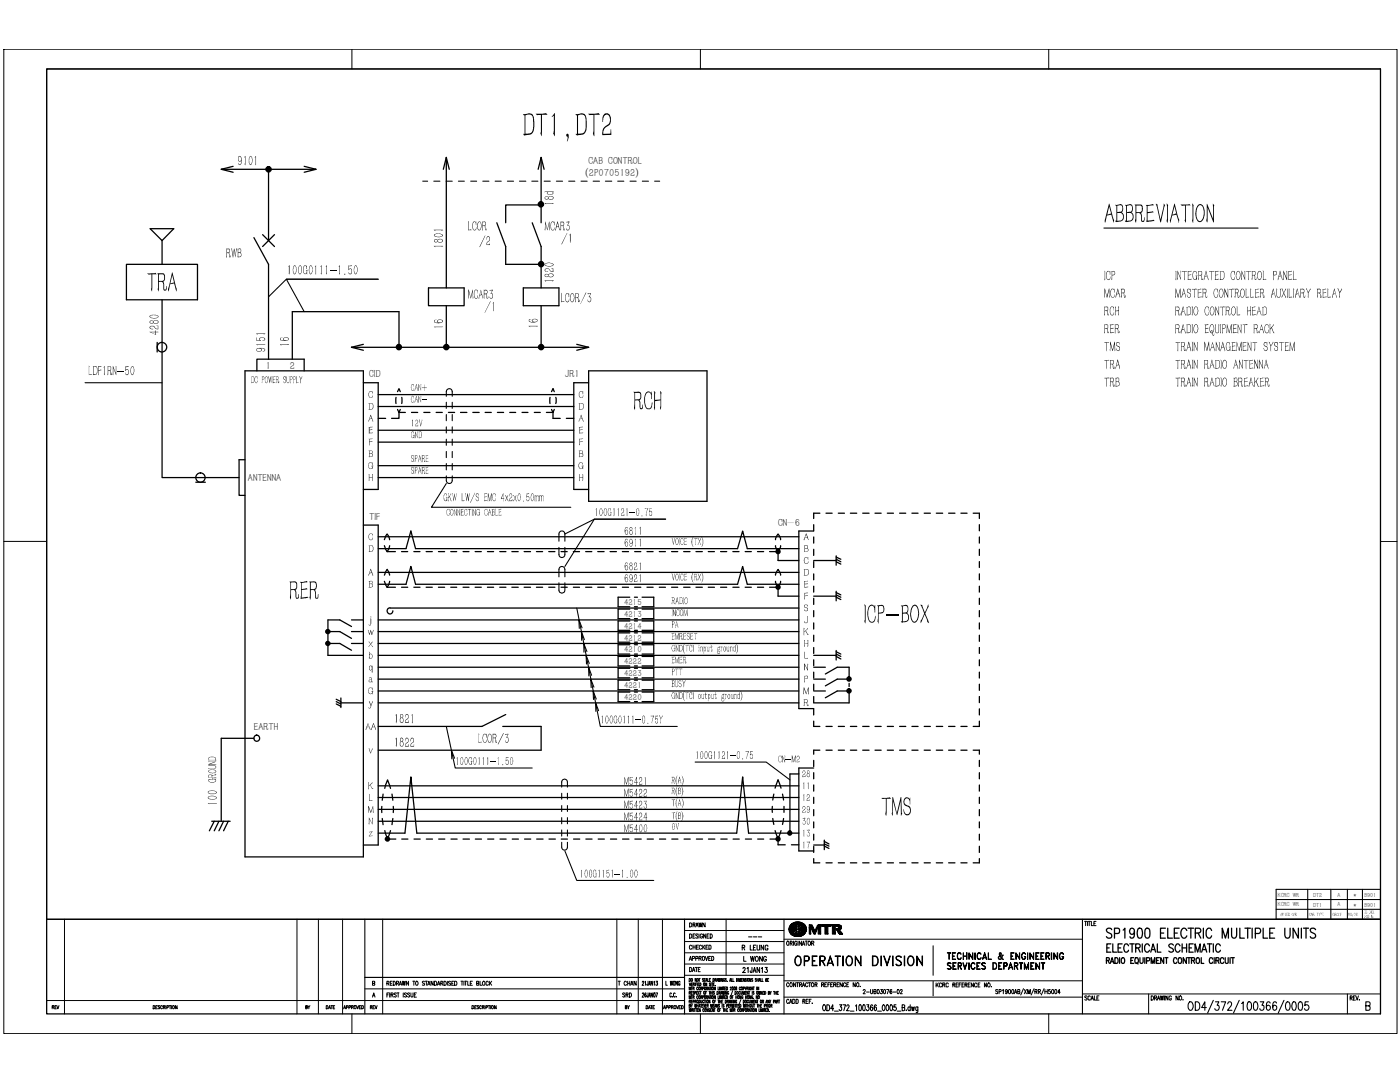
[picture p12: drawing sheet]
<svg xmlns="http://www.w3.org/2000/svg" width="279mm" height="216mm" viewBox="0 0 279 216" stroke-linecap="round" stroke-linejoin="round" font-family="sans-serif">
<defs><g id="words">
<text font-size="25" x="43.8" y="45">T</text>
<text font-size="11.8" x="64.6" y="131.4">~f</text>
<text font-size="8.5" x="24.8" y="61.7">1:%1</text>
<text font-size="7.9" x="72.1" y="120.2">I:~</text>
<text font-size="7.6" x="41.3" y="156.1">I</text>
<text font-size="6.6" x="124.6" y="115.7">&quot;&quot;</text>
<g font-size="6.3">
<text x="104.2" y="27.1">DT1 ,DT2</text>
<text x="175.8" y="162.7">TMS</text>
</g>
<text font-size="6.2" x="134" y="115.7">.....</text>
<text font-size="5.6" x="162.2" y="151.2">--------------,</text>
<text font-size="5.5" x="160.3" y="115.7">&quot;~</text>
<g font-size="5.4">
<text x="133.9" y="130.6">;;;m&quot;&quot;...,</text>
<text x="160.3" y="130.6">&quot;'</text>
</g>
<text font-size="5.3" x="174.8" y="126.4">P-BOX</text>
<g font-size="5.2">
<text x="220.4" y="44.4">ABBREVIATION</text>
<text x="126.4" y="81.8">ROH</text>
<text x="57.6" y="119.6">RER</text>
<text x="134" y="126.4">_,</text>
<text x="160.2" y="126.4">;,</text>
</g>
<g font-size="4.9">
<text x="160.3" y="121.2">,,</text>
<text x="172.4" y="124.5">IC</text>
</g>
<g font-size="4.6">
<text x="136.4" y="186.7">I</text>
<text x="137.5" y="186.7">&quot;'&quot;</text>
<text x="156.2" y="186.7">I</text>
</g>
<text font-size="4.4" x="47.4" y="94.7">I</text>
<text font-size="4.2" x="162.1" y="143.6">Ld</text>
<text font-size="4.1" x="41.5" y="165.9">lllT</text>
<text font-size="3.6" x="162.2" y="145.9">L------------</text>
<g font-size="3.1">
<text x="96.7" y="62.2">/I</text>
<text x="220.6" y="187.4">SP1900 ELECTRIC MULTIPLE UNITS</text>
<text x="156.8" y="192.8">&quot;'~;~RATION DIVISION I</text>
<text x="188.9" y="192.8">~~~gt- MGri~~RING</text>
</g>
<g font-size="2.9">
<text x="78" y="84">J-</text>
<text x="108.9" y="84">--y_</text>
<text x="111.4" y="110.6">../</text>
<text x="157.4" y="186.9">_MTR.</text>
<text x="237" y="201.2">0D4/372/100366/0005</text>
</g>
<g font-size="2.8">
<text x="57.4" y="54.8">IOOGOlll-1.50</text>
<text x="17.6" y="74.8">LDFIRN-50</text>
<text x="41.4" y="159.4">=</text>
<text x="41.4" y="160.5">=</text>
<text x="220.7" y="190.2">ELECTRICAL SCHEMATIC</text>
</g>
<g font-size="2.7">
<text x="220.2" y="77.2">TRB</text>
<text x="162.2" y="103.1">r - - - - - - - - - - - - ,</text>
</g>
<g font-size="2.6">
<text x="86.5" y="50">:'::</text>
<text x="93.4" y="59.6">MCAR.3</text>
<text x="220.3" y="59.4">MCM</text>
<text x="220.3" y="55.9">ICP</text>
<text x="234.4" y="59.4">MASTER CONTROLLER AUXILIARY RELAY</text>
<text x="234.5" y="55.9">INTEGRATED CONTROL PANEL</text>
<text x="220.3" y="63">RCH</text>
<text x="234.5" y="63">RADIO CONTROL HEAD</text>
<text x="220.3" y="66.5">RER</text>
<text x="220.3" y="70.1">TMS</text>
<text x="234.5" y="66.5">RADIO EQUIPMENT RACK</text>
<text x="234.5" y="70.1">TRAIN MANAGEMENT SYSTEM</text>
<text x="234.5" y="73.6">TRAIN RADIO ANTENNA</text>
<text x="234.5" y="77.1">TRAIN RADIO BREAKER</text>
<text x="82.2" y="109.3">\</text>
<text x="78.8" y="149">I822</text>
<text x="95.3" y="148.5">LCOR/~</text>
</g>
<text font-size="2.5" x="145.7" y="118.4">_j\</text>
<g font-size="2.4">
<text x="159" y="110.6">1AI</text>
<text x="155.5" y="133.6">-NL</text>
</g>
<g font-size="2.3">
<text x="84.8" y="109.8">_</text>
<text x="155.9" y="136.3">-pL:.,..,,--i</text>
<text x="73.5" y="144.2">y r-:821</text>
<text x="195.2" y="170.3">I</text>
</g>
<g font-size="2.2">
<text x="100.7" y="45">JWM,</text>
<text x="50" y="76.5">OOPOWEI\SUPPLY</text>
<text x="220.3" y="73.7">TRA</text>
<text x="73.5" y="91.8">B</text>
<text x="81.9" y="91.8">SPARE</text>
<text x="81.9" y="95">SPARE</text>
<text x="88.9" y="91.8">I I</text>
<text x="115.5" y="91.8">B</text>
<text x="88.5" y="100">OKW LW/S EMC 4x2x0.50rnm</text>
<text x="118.7" y="103.1">10001121-0.75</text>
<text x="159.2" y="106.5">,-J</text>
<text x="124.6" y="109.8">6911</text>
<text x="160.3" y="112.7">B</text>
<text x="119.9" y="143.6">10000111-0.75Y</text>
<text x="72.9" y="145.7">AA</text>
<text x="89.9" y="152.7">\10000111-1.50</text>
<text x="138.9" y="151.6">10001121-0.75</text>
<text x="155.3" y="151.6">ct!-M2</text>
<text x="115.9" y="175.1">10001151-1.00</text>
</g>
<g font-size="2.1">
<text x="116.9" y="35.1">(2P0705192)</text>
<text x="117.5" y="32.8">CAB CONTROL</text>
<text x="53.1" y="73.5">1</text>
<text x="57.8" y="73.5">2</text>
<text x="73.7" y="75.3">CID</text>
<text x="112.7" y="75.3">JR1</text>
<text x="73.5" y="84">A</text>
<text x="78.8" y="80.9">11</text>
<text x="83.6" y="84">y</text>
<text x="84.1" y="80.9">-</text>
<text x="88.9" y="84">11</text>
<text x="109.5" y="80.9">11</text>
<text x="49.5" y="96">ANTENNA</text>
<text x="73.7" y="103.7">TIF</text>
<text x="155.3" y="104.9">CN-6</text>
<text x="50.7" y="145.7">EARTH</text>
<text x="195.2" y="153.1">I</text>
<text x="195.2" y="155.5">I</text>
<text x="195.2" y="158">I</text>
<text x="195.2" y="160.4">I</text>
<text x="195.2" y="162.9">I</text>
<text x="195.2" y="165.3">I</text>
<text x="195.2" y="167.8">I</text>
<text x="198" y="193.2">0</text>
</g>
<g font-size="2">
<text x="115.4" y="84">A</text>
<text x="73.5" y="136.1">a</text>
<text x="73.6" y="133.9">q ;</text>
<text x="133.9" y="139.2">,~11TC1outputgrouolT</text>
<text x="156.1" y="139.2">- M ~</text>
</g>
<g font-size="1.9">
<text x="79.1" y="78.4">.CAN+</text>
<text x="220.6" y="192.4">IWIIO EIIUl'IEII&quot; aJNIROl CIICIIT</text>
</g>
<g font-size="1.8">
<text x="124.5" y="125.4">4214</text>
<text x="124.5" y="120.7">4215</text>
<text x="124.5" y="123.1">4213</text>
<text x="124.5" y="127.8">4212</text>
<text x="124.5" y="130.2">4210</text>
<text x="124.5" y="137.3">4221</text>
<text x="124.5" y="132.6">4222</text>
<text x="124.5" y="134.9">4223</text>
<text x="124.5" y="139.7">4220</text>
<text x="133.6" y="199.1">c.c.</text>
</g>
<text font-size="1.7" x="148" y="189.7">R LE.NI</text>
<g font-size="1.5">
<text x="73.5" y="150.4">V</text>
<text x="124.2" y="199.1">SRD</text>
<text x="127.3" y="199.1">l26.1AND7I</text>
</g>
<g font-size="1.4">
<text x="137.6" y="186.9">DESIGNED</text>
<text x="149.3" y="186.9">_</text>
<text x="74.3" y="199.1">A</text>
<text x="76.3" y="199.1">IFlRSTISSUE</text>
<text x="198.6" y="198.4">SP1900AB/XM/RR~5004</text>
<text x="269.4" y="200.1">REV.</text>
</g>
<g font-size="1.3">
<text x="109.9" y="78.4">A</text>
<text x="186.8" y="197">KCRCREFERENCENO.</text>
<text x="216.4" y="199.6">SCA~</text>
</g>
<g font-size="1.2">
<text x="255" y="179.1">KCRC WR</text>
<text x="262.1" y="178.9">DT2</text>
<text x="267" y="179.1">A</text>
<text x="270.1" y="178.9">*</text>
<text x="272.3" y="179">B901</text>
<text x="255" y="180.8">KCRC WR</text>
<text x="262.1" y="180.9">DT1</text>
<text x="267" y="180.8">A</text>
<text x="270.1" y="180.9">*</text>
<text x="272.3" y="180.9">B901</text>
</g>
</g></defs>
<g fill="none" stroke="#000" stroke-width=".25">
<path d="M9.3 13.8h266.2v188.5h-266.2zM88.5 33.8l.6-2.4 .6 2.4M89.1 31.4v26M107.4 33.8l.6-2.4 .6 2.4M108 31.4v13M25.2 52.7h14.2v7.1h-14.2zM30 45.6h4.7l-2.4 2.4zM32.3 59.8v35.5h15.4M32.3 48v4.7M53.6 52.7v19M85.5 57.4h7.1v3.6h-7.1zM99.1 44.5l1.8 4.7v3.5h7.1"/>
<path d="M104.4 57.4h7.1v3.6h-7.1zM106.2 44.4l1.8 4.8v8.2M108 40.9h-7.1v3.5M31.4 68.3v1.9M48.9 74h23.6v97h-23.6zM60.7 74v-2.3h-9.4v2.3M70.1 69.3h47.4M70.1 69.3l2.4 .6M72.5 68.7l-2.4 .6M72.5 76.4h3v21.3h-3M75.5 78.7h39M79.6 69.3v-7.1h-21.3v9.5"/>
<path d="M89.1 61v8.3M108 61v8.3M115.1 68.7l2.4 .6M117.5 69.3l-2.4 .6M117.5 76.4h-3v21.3h3M117.5 74h23.6v26h-23.6zM39.1 96.2h1.9M47.7 91.7v7.1h1.2M75.5 95.3h39M75.5 92.9h39M75.5 88.2h39M75.5 85.9h39"/>
<path d="M75.5 81.1h39M75.5 83.5h1.5M82.1 82.3h1.3M84.6 82.3h1.2M87 82.3h1.3M91.9 82.3h1.3M94.4 82.3h1.2M96.8 82.3h1.2M99.3 82.3h1.2M101.7 82.3h1.2M104.2 82.3h1.2M106.6 82.3h1.2"/>
<path d="M113 83.5h1.5M72.5 104.8h3v63.8h-3M75.5 109.5h5.5l1-3.5 .9 3.5h64.3l1-3.5 .9 3.5h10.3M75.5 114.2h83.9M75.5 107.1h83.9M76.7 107.7l.6-1.1 .5 1.1M76.7 108.9l.6 1.2M77.3 110.1h1.6M77.8 108.9l-.5 1.2M80.1 110.1h1.3M85 117.2h1.3M87.5 117.2h1.2"/>
<path d="M87.5 110.1h1.2M90 117.2h1.1M90 110.1h1.1M92.4 117.2h1.2M92.4 110.1h1.2M94.8 117.2h1.3M94.8 110.1h1.3M97.3 117.2h1.2M97.3 110.1h1.2M99.7 117.2h1.3M99.7 110.1h1.3M102.2 117.2h1.2"/>
<path d="M102.2 110.1h1.2M104.6 117.2h1.3M104.6 110.1h1.3M107.1 117.2h1.2M107.1 110.1h1.2M109.5 117.2h1.2M109.5 110.1h1.2M112 117.2h1.2M114.4 117.2h1.3M114.4 110.1h1.3M116.9 117.2h1.2M116.9 110.1h1.2"/>
<path d="M119.3 117.2h1.3M119.3 110.1h1.3M121.8 117.2h1.2M121.8 110.1h1.2M124.2 117.2h1.2M125.7 119.2h-2.3v1.9h2.3M126.6 119.2h.6M126.7 117.2h1.2M128.1 119.2h2.4v1.9h-2.4M129.1 117.2h1.2M129.1 110.1h1.2M131.6 117.2h1.2"/>
<path d="M131.6 110.1h1.2M134 110.1h1.3M136.4 110.1h1.3M138.9 110.1h1.3M141.4 117.2h1.2M141.4 110.1h1.2M143.8 117.2h1.2M143.8 110.1h1.2M146.3 110.1h1.2M148.7 110.1h1.2M151.2 117.2h1.2M151.2 110.1h1.2"/>
<path d="M154.8 114.8l.5-1.2 .5 1.2M154.8 107.7l.5-1.1 .5 1.1M154.8 116l.5 1.2h-1.7M154.8 108.9l.5 1.2v1.7h4.1M155.8 116l-.5 1.2v1.8h4.1M155.8 108.9l-.5 1.2h-1.7M159.4 106v35.4h3M159.4 116.6h-10.3l-.9-3.6-1 3.6h-64.3M162.4 107.1v1.3M162.4 117v1.2M162.4 119h4.5M166.9 118v1.9"/>
<path d="M166.9 118.7l.9 .5M166.9 119.2l.9 .4M166.9 118.2l.9 .5M194.2 102.4h1.3v1.1M195.5 104.7v1.2M195.5 107.1v1.3M195.5 109.6v1.2M195.5 112.1v1.1M195.5 114.5v1.2M195.5 117v1.2M195.5 119.4v1.2M67.1 140l.9 .5"/>
<path d="M67.1 139.5l.9 .5M68 139.3v1.9M75.5 133.1h83.9M75.5 123.7h83.9M75.5 130.8h83.9M75.5 128.4h83.9M75.5 126h83.9M75.5 137.9h83.9M75.5 135.5h83.9M77.9 121.3h81.5M125.7 138.1h-2.3v1.9h2.3M125.7 135.7h-2.3v1.9h2.3"/>
<path d="M125.7 121.5h-2.3v1.9h2.3M125.7 123.9h-2.3v1.9h2.3M125.7 126.3h-2.3v1.8h2.3M125.7 128.7h-2.3v1.8h2.3M125.7 131h-2.3v1.9h2.3M125.7 133.3h-2.3v2h2.3M126.6 140h.6M126.6 138.1h.6M126.6 137.6h.6M126.6 135.7h.6M126.6 135.3h.6M126.6 133.3h.6"/>
<path d="M126.6 132.9h.6M126.6 131h.6M126.6 130.5h.6M126.6 128.7h.6M126.6 128.1h.6M126.6 126.3h.6M126.6 125.8h.6M126.6 121.1h.6M126.6 123.9h.6M126.6 121.5h.6M126.6 123.4h.6M128.1 138.1h2.4v1.9h-2.4"/>
<path d="M128.1 135.7h2.4v1.9h-2.4M128.1 121.5h2.4v1.9h-2.4M128.1 123.9h2.4v1.9h-2.4M128.1 126.3h2.4v1.8h-2.4M128.1 128.7h2.4v1.8h-2.4M128.1 131h2.4v1.9h-2.4M128.1 133.3h2.4v2h-2.4M162.4 129.2v1.2M162.4 136.5v1.3M162.4 139v1.2M162.4 130.8h4.5M164.7 134.5l2.4-1.4h2.4v2.3"/>
<path d="M166.9 129.8v1.9M166.9 131l.9 .5M166.9 130.5l.9 .5M166.9 130l.9 .5M169.5 137.9v2.4h-7.1M195.5 121.8v1.3M195.5 124.3v1.2M195.5 126.7v1.3M195.5 129.2v1.2M195.5 131.7v1.1M195.5 134.1v1.2M195.5 136.5v1.3"/>
<path d="M195.5 139v1.2M50.7 147.3h-6.5v16.6M67.1 140.5l.9 .4M68 140.3h4.5M75.5 156.8h83.9M75.5 159.1h83.9M75.5 140.3h83.9M76.5 158.5l-.2 1.2M76.8 157.3l.5-1.7 .6 1.7M78.2 158.5l.2 1.2M100.3 144.9h7.7v4.8h-32.5M100.9 142.6l-4.7 2.3h-20.7"/>
<path d="M154.4 158.5l-.2 1.1M154.7 157.3l.6-1.7 .6 1.7M156.2 158.5l.2 1.1M159.4 154.4h-1.8v11.8M162.4 153.2h-3v16.6h3M162.4 154.2v1.2M162.4 156.6v1.3M162.4 159.1v1.2M195.5 143.9v1h-1.3M195.5 141.4v1.3M75.5 166.2h5.3l1.2-11.2 1.2 11.2h63.8l1.2-11.2 1.2 11.2h10M75.5 161.5h83.9"/>
<path d="M75.5 163.9h83.9M76.2 160.9v1.2M76.3 163.3l.2 1.2M76.8 165.7l.5 1.7M77.3 167.4h1.7M77.9 165.7l-.6 1.7M78.4 163.3l-.2 1.2M78.5 160.9v1.2M80.2 167.4h1.2M82.6 167.4h1.3M85.1 167.4h1.2M87.5 167.4h1.3"/>
<path d="M90 167.4h1.2M92.4 167.4h1.3M94.9 167.4h1.2M97.3 167.4h1.3M99.8 167.4h1.2M102.2 167.4h1.3M104.7 167.4h1.2M107.1 167.4h1.3M109.6 167.4h1.2M112 167.4h1.2M114.5 167.4h1.2M116.9 167.4h1.3"/>
<path d="M119.4 167.4h1.2M121.8 167.4h1.3M124.2 167.4h1.3M126.7 167.4h1.3M129.2 167.4h1.2M131.6 167.4h1.2M134.1 167.4h1.2M136.5 167.4h1.3M139 167.4h1.2M141.4 167.4h1.3M143.8 167.4h1.3M146.3 167.4h1.2"/>
<path d="M148.8 167.4h1.2M151.2 167.4h1.2M153.7 167.4h1.6v1.2h1.4M154.1 160.9v1.2M154.2 163.3l.2 1.2M155.9 165.7l-.6 1.7-.6-1.7M156.4 163.3l-.2 1.2M156.5 160.9v1.2M157.9 168.6h1.5M162.4 168.6h2.1M162.4 161.5v1.3M162.4 164v1.2"/>
<path d="M162.4 166.5v1.1M162.4 168.9v1.2M162.4 171.3v.9h1.2M164.5 168.4l.9 .4M164.5 167.6v1.9M164.5 168.8l.9 .5M164.5 167.9l.9 .5M164.8 172.2h1.3M167.3 172.2h1.2M169.7 172.2h1.3M172.2 172.2h1.2M174.6 172.2h1.3"/>
<path d="M177.1 172.2h1.2M179.5 172.2h1.3M182 172.2h1.2M184.4 172.2h1.3M186.9 172.2h1.2M189.3 172.2h1.3M191.8 172.2h1.2M195.5 171.3v.9h-1.3M9.3 183.4h266.2"/>
<circle cx="32.3" cy="69.3" r=".95"/>
<circle cx="40" cy="95.3" r=".93"/>
<circle cx="51.2" cy="147.3" r=".6"/>
</g>
<g fill="none" stroke="#000" stroke-width=".21">
<path d="M84.4 36.2h.9M86.6 36.2h1.2M89 36.2h1.3M91.5 36.2h1.2M93.9 36.2h1.2M96.4 36.2h1.2M98.8 36.2h1.2M101.3 36.2h1.2M103.7 36.2h1.2M106.1 36.2h1.3M108.6 36.2h1.2M111 36.2h1.3"/>
<path d="M113.5 36.2h1.2M116 36.2h1.2M118.4 36.2h1.2M120.8 36.2h1.3M123.3 36.2h1.2M125.7 36.2h1.3M128.2 36.2h1.2M130.6 36.2h1.1M53.6 59.2l3.6-3.5h18.3h-18.3l3.5 6.5M220.3 45.5h30.8M17 76.4h15.3M89.1 79.1v-1a.59 .59 0 0 1 .6-.5 .59 .59 0 0 1 .6 .5v1"/>
<path d="M89.1 95v.9a.59 .59 0 0 0 .6 .6 .59 .59 0 0 0 .6-.6v-.9M89.1 80.3v1.2M89.1 85.2v1.2M89.1 87.6v1.3M89.1 92.5v1.3M89.1 96.5l-3 4.7h27.8M90.3 80.3v1.2M90.3 85.2v1.2M90.3 87.6v1.3M90.3 92.5v1.3M111.5 115.1v-1.5a.59 .59 0 0 1 .6-.6 .59 .59 0 0 1 .6 .6v1.5M111.5 116.3v1.5a.59 .59 0 0 0 .6 .6 .59 .59 0 0 0 .6-.6v-1.5"/>
<path d="M112.7 106.6a.59 .59 0 0 0-.6-.6 .59 .59 0 0 0-.6 .6v1.4M112.7 106.6v1.4M112.7 106.6l5.9-3h14.2h-14.2l-5.9 9.4M115.1 121.3l4.7 23.6h15.4M116.2 125.3l-.7-1.6 .1 1.7M116.6 127.6l-.6-1.6 .1 1.8M117.1 130l-.6-1.6v1.7M117.6 132.4l-.6-1.6 .1 1.7M118.1 134.7l-.6-1.6v1.8M118.5 137.1l-.6-1.6 .1 1.7M119 139.5l-.6-1.6v1.7M89.1 144.9l1.7 8.3h15.4"/>
<path d="M90.7 151.3l-.6-1.6 .1 1.7M112.1 157.1v-1.1a.57 .57 0 0 1 .6-.6 .57 .57 0 0 1 .5 .6v1.1M112.1 158.3v1.2M113.2 158.3v1.2M119.5 141.8l-.6-1.5v1.6M138.7 152.1h14.2l4.7 3.5M112.1 168.1v.9a.57 .57 0 0 0 .6 .6 .57 .57 0 0 0 .5-.6v-.9M112.1 160.7v1.2M112.1 163.2v1.2M112.1 165.6v1.2M112.7 169.8l2.4 5.9h15.4M113.2 160.7v1.2"/>
<path d="M113.2 163.2v1.2M113.2 165.6v1.2M254.7 177.5h20.8v5.9h-20.8zM254.7 179.5h20.8M261 177.5v5.9M265.6 177.5v5.9M268.9 177.5v5.9M271.9 177.5v5.9M72.8 183.4v18.9M136.6 183.4v18.9M148.3 193.3a.22 .22 0 0 1 .3-.2 .22 .22 0 0 1 .1 .3l-.5 .7h.6M148.4 190.8v1h.5"/>
<path d="M149.1 193.3l.2-.3v1.1M149.8 190.8l.2 1 .2-1 .2 1 .1-1M150.1 193v.9l-.2 .2-.1-.1-.1-.3M150.3 194.1l.3-1.1 .3 1.1M150.4 186.9h.6M150.4 193.7h.3M150.9 190.9a.45 .45 0 0 1 .5 .4 .45 .45 0 0 1-.5 .5l-.2-.2zM151.3 186.9h.7M151.6 193v1.1l-.5-1.1v1.1M152 193.3l.1-.3v1.1M152.1 190.8v1l-.5-1v1M152.7 193h.4l-.2 .4a.3 .3 0 0 1 .2 .5 .3 .3 0 0 1-.4 0l-.1-.1"/>
<path d="M153 191.1l-.2-.2a.45 .45 0 0 0-.5 .3 .45 .45 0 0 0 .2 .5l.1 .1 .3-.1 .1-.3h-.3M156.5 183.4v18.9M186.2 195.8v2.9M186.2 188.7v5.9M216 183.4v18.9M254.7 181.4h20.8M164.3 200.7l.1-.2a.67 .67 0 0 1 0 1.2l-.2-.5zM165 200.5a.59 .59 0 0 1 .6 .6 .59 .59 0 0 1-.6 .6zM166.4 201.3h-.6l.4-.8v1.2M166.5 201.8h.8M167.6 200.5h.4l-.3 .4a.35 .35 0 0 1 .3 .4 .35 .35 0 0 1-.4 .3l-.1-.2M168.2 200.5h.5l-.3 1.2"/>
<path d="M169 200.8v-.2a.24 .24 0 0 1 .4 0 .24 .24 0 0 1 0 .3l-.4 .8h.5M169.7 201.8h.7M170.7 200.7l.2-.2v1.2M171.5 200.6l.1-.1a.73 .73 0 0 1 0 1.2l-.2-.3zM172.3 200.6l.1-.1a.73 .73 0 0 1 0 1.2l-.2-.3zM173 200.5h.4l-.2 .4a.35 .35 0 0 1 .2 .5 .35 .35 0 0 1-.5 .1v-.1M174.2 200.7l-.2-.2a.73 .73 0 0 0-.1 1.2l.3-.2v-.4l-.3-.2-.2 .4M174.9 200.7l-.1-.2a.77 .77 0 0 0-.1 1.2 .43 .43 0 0 0 .2-.4 .43 .43 0 0 0-.2-.4l-.2 .4M175.1 201.8h.8M176.2 200.6l.1-.1a.73 .73 0 0 1 0 1.2l-.2-.5zM177 200.6v-.1a.68 .68 0 0 1 0 1.2l-.2-.5zM177.7 200.6l.1-.1a.68 .68 0 0 1 0 1.2l-.2-.5z"/>
<path d="M178.8 200.5h-.4v.4a.35 .35 0 0 1 .5 .4 .35 .35 0 0 1-.5 .2v-.1M179.1 201.8h.7M180 201h.5l.1-.4-.6-.1v1.2l.6-.2v-.3l-.2-.2M180.9 201.5h.1M181.7 201l-.1-.1a.39 .39 0 0 0-.4 .4 .39 .39 0 0 0 .3 .4l.2-.2M181.7 200.5v1.2M181.9 200.9l.2 .8 .1-.8 .1 .8 .2-.8M183.2 200.9v1l-.4 .1M183.2 201l-.1-.1a.39 .39 0 0 0-.4 .4 .39 .39 0 0 0 .3 .4l.2-.2M272.6 200.7h.7v-.7l-.7-.1v1.7l.7-.1 .1-.6-.3-.2"/>
</g>
<g fill="#000">
<path d="M86.6 45.8l1.8 .1h-1.6v.2zM93.4 44.1l.2 .2-.1 1.5h.5l.1 .1-.7 .1zM94.5 44.2h.3l.2 .2v-.2v.8v-.2a.31 .31 0 0 0-.2-.5 .31 .31 0 0 0-.4 .3v1a.33 .33 0 0 0 .4 .3 .33 .33 0 0 0 .2-.4l.1-.2-.1 .5-.2 .2-.4-.2-.1-1.1zM96.8 47l-1.1 2.3zM97.2 47.2a.48 .48 0 0 1 .6 .3 .48 .48 0 0 1-.2 .6l-.4 .4v.3h.5l.1-.4v.5h-.7v-.5l.5-.4 .1-.4a.3 .3 0 0 0-.4-.3 .3 .3 0 0 0-.1 .5l-.1 .1zM108.7 40.5l1.8 .1h-1.6l.1 .2zM108.7 56h1.8h-1.6v.2zM108.8 53.7l.3-.1h.4l.3 .4 .5 .2v-.6h-.3l.4-.1v.7h-.4l-.4-.5-.4-.1a.32 .32 0 0 0-.4 .4 .32 .32 0 0 0 .5 .2h-.2a.36 .36 0 0 1-.3-.1 .36 .36 0 0 1 0-.4zM112 58.5l.1 .1v1.6l.4-.1 .1 .1-.6 .1zM113.1 46.5l-1 2.3zM113 58.5h.3l.2 .2 .1-.2v.8l-.1-.3a.33 .33 0 0 0-.4-.4 .33 .33 0 0 0-.2 .5v.8a.28 .28 0 0 0 .3 .3 .28 .28 0 0 0 .3-.3l.1-.3-.1 .6-.3 .1-.4-.4v-1zM113.8 46.6v1.9l-.1-1.6h-.1z"/>
<path d="M117.2 58.5h.7l.1 .1-.4 .6 .4 .3-.1 .7-.3 .1-.2-.1-.1-.4a.33 .33 0 0 0 .4 .4 .33 .33 0 0 0 .2-.5 .27 .27 0 0 0-.1-.3 .27 .27 0 0 0-.2 0l-.1-.2 .3-.6-.5 .1zM29.9 65.2l.7-.2 .5 .5 .4 .1v-.5l-.3-.1h.4v.7h-.4l-.3-.3a.56 .56 0 0 0-.8-.2 .35 .35 0 0 0 0 .4 .35 .35 0 0 0 .5 0l-.4 .1a.31 .31 0 0 1-.3-.2 .31 .31 0 0 1 0-.3zM51.1 68.7h1.9l-1.7 .1 .1 .2zM51.1 66.5l1.9 .1h-1.7l.1 .2zM51.2 67.3l.1 .6h.5a.5 .5 0 0 1 .2-.6 .5 .5 0 0 1 .6 .1l.3 .1a.37 .37 0 0 1-.1 .4 .37 .37 0 0 1-.4 .1 .34 .34 0 0 0 .4-.4 .34 .34 0 0 0-.6-.2 .28 .28 0 0 0-.3 .2 .28 .28 0 0 0 .2 .3l-1 .1zM55.9 68.7h1.8l-1.7 .1 .1 .2zM73.7 78.1h.5l.1 .1 .1-.1v.6l-.1-.2a.34 .34 0 0 0-.3-.4 .34 .34 0 0 0-.3 .4v.6l.2 .2a.32 .32 0 0 0 .4 0 .32 .32 0 0 0 .1-.4v.2a.5 .5 0 0 1-.6 .2 .5 .5 0 0 1-.3-.6zM82.2 79.1l.4-.1-.1 .5a.26 .26 0 0 0-.2-.4 .26 .26 0 0 0-.2 .4v.4a.28 .28 0 0 0 .1 .3 .28 .28 0 0 0 .4-.1v-.3v.4a.28 .28 0 0 1-.4 .1 .28 .28 0 0 1-.1-.3l-.1-.5zM83.5 79l.5 1.1-.1-1.1 .2 .1-.1 1.2-.4-1.1v1.2l-.1-.1zM86.6 65.2h1.8l-1.6 .1 .1 .1zM105.5 65l1.9 .1h-1.7l.1 .2zM116.9 58.4h.1l-1.2 2.3z"/>
<path d="M115.7 78.2l.4-.1 .2 .1 .1-.1v.6l-.2-.6a.59 .59 0 0 0-.6 .4 .59 .59 0 0 0 .2 .7l.1 .1a.33 .33 0 0 0 .4 0 .33 .33 0 0 0 .1-.4 .45 .45 0 0 1-.6 .5 .45 .45 0 0 1-.3-.7zM73.6 94.6l.1 .1v.5h.6v-.6l.1 .1-.1 1.3v-.7h-.6v.7zM73.6 85.2h.8l-.7 .1v.5l.6-.1-.6 .2v.5h.7h-.8zM73.6 87.5h.8l-.7 .1v.5h.7l-.7 .1v.7zM73.7 92.3l.4-.1 .2 .2v-.2v.6a.38 .38 0 0 0-.5-.5 .38 .38 0 0 0-.2 .6l.1 .4a.33 .33 0 0 0 .4 .2 .33 .33 0 0 0 .2-.5h-.2h.4h-.1v.6l-.1-.3-.3 .3-.4-.2-.1-.6zM82.4 83.7l-.1 1.4v-1.2h-.1zM82.1 86.2l.2-.1 .2 .1 .1-.1v.5a.3 .3 0 0 0-.3-.4 .3 .3 0 0 0-.2 .5l.1 .5a.25 .25 0 0 0 .4 0 .25 .25 0 0 0-.2-.4h.4l-.1 .7-.1-.3a.27 .27 0 0 1-.4 .2 .27 .27 0 0 1-.1-.4zM82.8 86.1l.5 1.1v-1.1l.1 .1v1.3l-.5-1.1v1.1zM115.5 94.6l.2 .1v.5h.6l-.1-.6 .2 .1-.1 1.3-.1-.2 .1-.5h-.6l-.1 .7zM115.5 85.2h.8l-.6 .1v.5h.6l-.6 .1v.5h.7h-.8zM115.6 87.5h.8l-.7 .1v.5h.7l-.7 .1v.7zM115.6 92.4l.4-.2 .2 .2 .1-.2-.1 .6a.38 .38 0 0 0-.4-.5 .38 .38 0 0 0-.3 .6l.2 .5a.34 .34 0 0 0 .5 0 .34 .34 0 0 0 0-.4h-.2h.5h-.1v.6l-.1-.3-.3 .3-.5-.3-.1-.6z"/>
<path d="M73.7 106.6l.3-.2 .3 .2 .1-.1v.5l-.1-.1a.39 .39 0 0 0-.5-.3 .39 .39 0 0 0-.2 .5l.1 .3a.35 .35 0 0 0 .4 .3 .35 .35 0 0 0 .3-.4l-.1 .4h-.5l-.3-.4zM89.3 101.6h.3l.1 .1v-.1v.5a.25 .25 0 0 0-.1-.4 .25 .25 0 0 0-.4 .1v.7a.25 .25 0 0 0 .2 .3 .25 .25 0 0 0 .3-.3v-.1v.1a.32 .32 0 0 1-.4 .4 .32 .32 0 0 1-.1-.5zM90.6 101.5l.5 1.2v-1.2v.1v1.3l-.4-1.1-.1 1.1zM91.3 101.5l.4 1.2v-1.2l.1 .1v1.3l-.4-1.1-.1 1.1zM91.9 101.6h.6l-.4 .1v.5h.4h-.4v.6l.4-.1v.1l-.5 .1zM92.8 101.6h.3l.1 .1v-.1v.5a.29 .29 0 0 0-.1-.4 .29 .29 0 0 0-.4 0 .29 .29 0 0 0 0 .4l.1 .4a.24 .24 0 0 0 .2 .3 .24 .24 0 0 0 .2-.3l.1-.1-.1 .3a.34 .34 0 0 1-.5 .1 .34 .34 0 0 1 0-.5zM93.3 101.6h.8h-.3l-.1 1.3v-1.3zM94.2 101.5v1.5zM94.4 101.5l.5 1.2v-1.2l.1 .1v1.3l-.5-1.1-.1 1.1zM95.2 101.6h.3l.1 .1 .1-.1-.1 .5a.27 .27 0 0 0-.1-.5 .27 .27 0 0 0-.3 .4v.4a.26 .26 0 0 0 .1 .4 .26 .26 0 0 0 .4-.2 .26 .26 0 0 0-.2-.3l.3-.1-.1 .7-.1-.2a.29 .29 0 0 1-.4 .1 .29 .29 0 0 1-.1-.4v-.4zM96.8 101.6h.3l.1 .1v-.1v.5a.29 .29 0 0 0-.2-.5 .29 .29 0 0 0-.3 .4v.4a.27 .27 0 0 0 .3 .4 .27 .27 0 0 0 .2-.3l.1-.1-.1 .4-.2 .1-.2-.1-.1-1zM98.8 101.5l.2 .1-.1 1.2h.5l-.5 .1z"/>
<path d="M99.5 101.6h.5l-.4 .1v.5h.4h-.4v.6l.4-.1 .1 .1-.6 .1zM126.7 114.6l.4 .2v.5l-.4 .4-.1 .3h.5l.1-.3v.4h-.7v-.3l.5-.5v-.3a.24 .24 0 0 0-.2-.3 .24 .24 0 0 0-.2 .3l-.1 .2v-.3zM126.9 105.1v1.7l-.1-1.5-.1 .1zM126.9 107.5v1.6l-.1-1.4h-.1zM127.8 105.1v1.7v-1.5l-.2 .2zM127.8 107.5v1.6v-1.4l-.2 .1zM127.8 114.6v1.6v-1.4l-.2 .1zM134 107.4h.2l.2 1.1 .2-1.1h.1l-.3 1.3zM135.6 107.4h.1l-.1 1.4zM135.9 107.4h.3l.1 .1 .1-.1-.1 .5a.28 .28 0 0 0-.2-.5 .29 .29 0 0 0-.3 .5v.3a.27 .27 0 0 0 .2 .4 .27 .27 0 0 0 .4-.3 .29 .29 0 0 1-.2 .4 .29 .29 0 0 1-.4-.3v-.5zM136.4 119.2l.1 .1-.1 1.3zM136.5 107.4h.6l-.5 .1v.5l.4-.1-.4 .1v.6h.5h-.2a.21 .21 0 0 1-.2 .1 .21 .21 0 0 1-.1-.2z"/>
<path d="M138.3 107.1l-.2 .6v.9l.3 .5-.2-.1-.2-.7v-.6zM138.5 107.4h.7l-.3 .1v1.3l-.1-1.3h-.2zM139.3 107.4l.3 .5 .2-.5 .1 .1-.3 .5 .3 .8-.3-.7-.3 .7 .3-.8zM140 107.1l.3 .6v.8l-.3 .6 .3-.6v-.8zM160.4 116h.8h-.6v.5h.6l-.6 .1v.5h.7l-.8 .1zM160.5 118.3h.8l-.6 .1v.5l.5-.1-.5 .2v.6l-.2-.1zM73.6 137.4l.1-.2 .6 .1v-.1v.6l-.1-.5h-.4l-.2 .2v.5l.2 .4 .5-.1v-.3l-.2-.1h.4l-.1 .1v.6l-.1-.3-.2 .2a.69 .69 0 0 1-.5-1.1zM134.1 121.5l.1 .2v1.3zM134.3 121.6l.5 1.1v-1.2l.1 .2v1.2l-.5-1.1v1.1l-.1-.1zM134.7 135.8h.2l-.1 .9a.27 .27 0 0 0 .1 .3 .27 .27 0 0 0 .4-.1 .27 .27 0 0 0 0-.3v-.9v1a.3 .3 0 0 1-.3 .4 .3 .3 0 0 1-.2-.5zM134.7 133.4l.7 .1h-.3v1.3l-.1-1.3zM135.1 121.6l.4 .1 .1-.1v.6l-.1-.2a.26 .26 0 0 0-.3-.3 .26 .26 0 0 0-.2 .4l.1 .5a.26 .26 0 0 0 .3 .2 .26 .26 0 0 0 .2-.4l-.1 .5a.34 .34 0 0 1-.4-.1 .34 .34 0 0 1-.1-.4z"/>
<path d="M135.5 133.4l.7 .1h-.4v1.3v-1.3zM135.5 135.8h.3l.1 .1v-.1v.5v-.2a.26 .26 0 0 0-.3-.2 .26 .26 0 0 0-.2 .3 .26 .26 0 0 0 .4 .2l.2 .2-.1 .3a.25 .25 0 0 1-.3 .2 .25 .25 0 0 1-.1-.3v-.1a.27 .27 0 0 0 .2 .3 .27 .27 0 0 0 .3-.3 .27 .27 0 0 0-.3-.3l-.3-.3zM136.1 135.7l.4 .6 .2-.6 .1 .2-.3 .5v.8l-.1-.8zM136.5 121.6l.3 1.2 .4-1.2v1.3l-.1-1.1-.2 1.1-.4-1.1v1.1zM160.5 130l.2 .1v1.2h.5v.1h-.7zM183.7 120.7h.4l.5 1.5 .7-1.6v.5l-.6 1.3 .7 1.9-.4-.2-.5-1.5-.8 1.7v-.4l.7-1.5zM73.6 158.4l.2 .1-.1 1.2 .6-.1v.2h-.6zM73.5 156l.2 .2-.1 .6 .7-.7v.2l-.4 .3 .6 .8h-.2l-.4-.7-.3 .2-.1 .6zM73.6 139.9l.2 .1 .2 .7 .3-.8 .1 .1-.4 1.1a.2 .2 0 0 1-.1 .2 .2 .2 0 0 1-.3-.2l.2 .2 .2-.4zM124.6 157.4l.4 1.4 .4-1.4v1.6l-.1-1.3-.2 1.3-.4-1.3-.1 1.3zM124.6 159.7l.4 1.4 .4-1.4v1.7l-.1-1.3-.2 1.2-.4-1.2-.1 1.3zM124.6 155l.4 1.4 .4-1.4v1.6l-.1-1.2-.2 1.2-.4-1.2-.1 1.2z"/>
<path d="M125.7 157.4h.6l-.5 .2v.4a.41 .41 0 0 1 .5 .2 .41 .41 0 0 1 0 .5 .32 .32 0 0 1-.4 .3 .32 .32 0 0 1-.2-.5 .3 .3 0 0 0 .5 .3 .3 .3 0 0 0 0-.6 .23 .23 0 0 0-.2-.2 .23 .23 0 0 0-.3 .2zM125.7 159.8h.6l-.5 .1v.5a.41 .41 0 0 1 .5 .1 .41 .41 0 0 1 0 .5v.1a.32 .32 0 0 1-.4 .2 .32 .32 0 0 1-.2-.4 .3 .3 0 0 0 .5 .2 .3 .3 0 0 0 0-.5 .23 .23 0 0 0-.2-.2 .23 .23 0 0 0-.3 .2zM125.7 155l.6 .1-.5 .1v.5a.36 .36 0 0 1 .4 0 .36 .36 0 0 1 .1 .5v.1a.32 .32 0 0 1-.4 .3 .32 .32 0 0 1-.2-.5v.1a.28 .28 0 0 0 .4 .3 .28 .28 0 0 0 .1-.4v-.1a.24 .24 0 0 0-.2-.3 .24 .24 0 0 0-.3 .2zM127.7 157.4h.1a.46 .46 0 0 1 .4 .4 .46 .46 0 0 1-.2 .5l-.3 .1-.1 .4h.5v-.3l.1 .4-.6 .1v-.5l.5-.5a.26 .26 0 0 0-.1-.4 .26 .26 0 0 0-.4 .1v.3zM127.6 155.1h.5v.6l-.4 .3-.1 .5h.5v-.3l.1 .3-.6 .1v-.4l.1-.2a.44 .44 0 0 0 .4-.4 .44 .44 0 0 0-.3-.4l-.2 .1v.4zM128.6 157.4h.1a.45 .45 0 0 1 .4 .4 .45 .45 0 0 1-.2 .5l-.3 .2-.1 .3h.5l.1-.3v.4l-.6 .1v-.5l.5-.5a.28 .28 0 0 0 0-.4 .28 .28 0 0 0-.4 .1l-.1 .3zM128.8 155v1.6l-.1-1.4-.1 .1zM129.2 144.2l.2 .1-.1 .1zM134 159.6h.7h-.2l-.1 1.3v-1.3zM135.1 157l.1-.1-.2 .5v1l.2 .5-.4-.8 .1-.7zM135.1 159.3h.1l-.2 .6v.8l.2 .6-.4-.9zM135.1 154.8l-.1 1.4 .2 .6-.4-.8 .1-.7z"/>
<path d="M136 156.9l.3 .5 .1 .6-.4 .9 .2-.7zM136.1 154.8l.3 .7v.8l-.3 .5 .2-1.2zM160.2 153.8h.1a.39 .39 0 0 1 .4 .2 .39 .39 0 0 1-.1 .5l-.3 .2-.1 .3 .5-.1v-.2v.3l-.6 .1 .1-.5 .5-.3a.27 .27 0 0 0-.1-.4 .27 .27 0 0 0-.3 0 .27 .27 0 0 0-.1 .4zM160.5 158.5l-.1 1.4v-1.3l-.1 .1zM160.3 156.3l.2-.2v1.4l-.1-1.2zM161.1 158.6a.36 .36 0 0 1 .5 .1 .36 .36 0 0 1-.2 .5l-.3 .3v.2h.4l.1-.3v.4h-.6l.2-.5a.39 .39 0 0 0 .3-.4 .39 .39 0 0 0-.2-.4l-.2 .2-.1 .3zM161.2 156.2l.1 1.3zM73.6 166l.7-.1-.6 .9h.7l-.7 .1-.1-.1 .6-.8-.5 .1zM73.6 163.2l.7 1.1v-1.1l.1 .1-.1 1.2-.6-1.1v1.1l-.1-.1zM73.5 160.8l.5 1.2 .5-1.2v1.4l-.1-1.1-.4 1.1-.4-1.1-.1 1.1zM124.6 162.1l.4 1.4 .4-1.4v1.6l-.1-1.3-.2 1.3-.4-1.2-.1 1.2zM124.6 164.5l.4 1.4 .4-1.4v1.6l-.1-1.3-.2 1.2-.4-1.2-.1 1.3z"/>
<path d="M125.7 162.1l.6 .1-.5 .1v.5a.41 .41 0 0 1 .5 .1 .41 .41 0 0 1 0 .5 .31 .31 0 0 1-.4 .3 .31 .31 0 0 1-.2-.5v.1a.28 .28 0 0 0 .4 .3 .28 .28 0 0 0 .1-.4 .26 .26 0 0 0-.1-.4 .26 .26 0 0 0-.3 .1zM125.7 164.5h.6l-.5 .2v.5a.36 .36 0 0 1 .5 0 .36 .36 0 0 1 0 .5 .31 .31 0 0 1-.4 .3 .31 .31 0 0 1-.2-.4v.1a.28 .28 0 0 0 .4 .2 .28 .28 0 0 0 .1-.4v-.1a.23 .23 0 0 0-.2-.3 .23 .23 0 0 0-.3 .3zM127.7 159.8h.1a.46 .46 0 0 1 .4 .4 .46 .46 0 0 1-.2 .5l-.4 .2v.3h.5v-.3l.1 .3-.6 .1v-.5l.5-.4a.26 .26 0 0 0-.1-.4 .26 .26 0 0 0-.4 .1v.3zM127.7 162.2h.1a.46 .46 0 0 1 .4 .3 .46 .46 0 0 1-.2 .5l-.4 .2v.4h.5v-.4l.1 .4-.6 .1v-.5l.2-.2a.44 .44 0 0 0 .1-.7h-.3v.5zM128.5 159.8h.5l-.2 .6 .3 .1v.4a.33 .33 0 0 1-.1 .4 .33 .33 0 0 1-.4-.1l-.1-.3 .1 .1a.26 .26 0 0 0 .3 .2 .26 .26 0 0 0 .1-.4 .29 .29 0 0 0 0-.3 .29 .29 0 0 0-.3-.1l.3-.5h-.4zM134 162.2h.7h-.2l-.1 1.3v-1.3zM135.1 161.9l.1-.1-.2 .6v.9l.2 .6-.4-1zM134.9 164.2l.3 1.2 .2-1.2 .1 .1-.3 1.3zM136 161.8l.4 .8-.1 .8-.3 .5 .2-.7v-.7zM136.1 159.3l.3 .7v.8l-.3 .5 .2-1.2zM160.2 160.9h.1a.38 .38 0 0 1 .4 .2 .38 .38 0 0 1-.1 .5l-.4 .2v.3h.5v-.3v.3l-.6 .1v-.3l.3-.3a.37 .37 0 0 0 .3-.3 .37 .37 0 0 0-.3-.4l-.3 .5zM160.1 163.2h.6l-.2 .5a.37 .37 0 0 1 .3 .5 .37 .37 0 0 1-.6 .2v-.2a.25 .25 0 0 0 .3 .3 .27 .27 0 0 0 .2-.5l-.1-.3h-.2l.2-.4z"/>
<path d="M160.4 168l.1 1.3-.1-1.2h-.1zM160.4 165.6l.1 1.4-.1-1.3-.1 .1zM161 165.6h.6l-.3 .5 .3 .1v.3a.28 .28 0 0 1-.2 .4 .28 .28 0 0 1-.3-.4 .26 .26 0 0 0 .3 .3 .26 .26 0 0 0 .1-.5l-.1-.2-.2 .1 .3-.5zM161 168l.6-.1 .1 .1-.3 .6-.2 .7 .2-.9a.22 .22 0 0 0 .1-.3 .22 .22 0 0 0-.3 0zM256.5 182.1v.7h.2h-.2zM256.8 182.1v.7zM256.8 182.2h.3h-.2v.2h.2l-.2 .1v.2l.2 .1h-.2zM257.9 182.2h.2v.2l-.1-.2a.2 .2 0 0 0-.2 .2 .2 .2 0 0 0 .1 .2v.2l.2-.2a.2 .2 0 0 1-.3 0 .2 .2 0 0 1 .1-.3zM261.3 182.2h.2v.2v-.2l-.2 .2a.2 .2 0 0 0 0 .2 .2 .2 0 0 0 .2 .1l.1-.2a.2 .2 0 0 1-.3 .2 .2 .2 0 0 1-.1-.3zM262.8 182.2h.3h-.1v.6l-.1-.6zM263.2 182.2l.2 .2v-.3l.1 .1-.1 .2v.4zM263.9 182.2h.3h-.3v.2h.2l-.2 .1v.3h.3h-.3z"/>
<path d="M266 182.2h.2v.2v-.2l-.2 .1a.21 .21 0 0 0 0 .2 .21 .21 0 0 0 .2 .2l-.1-.2h.2l-.1 .2a.24 .24 0 0 1-.3-.1 .24 .24 0 0 1 .1-.4zM267.1 182.2l.1 .6 .2-.1v-.5v.6l-.3-.1zM269.3 182.2h.2v.2v-.1a.18 .18 0 0 0-.3 .1 .18 .18 0 0 0 .2 .2l.1 .1v-.2v.1a.21 .21 0 0 1-.3 0 .21 .21 0 0 1 .1-.3zM269.6 182.2h.1v.2v-.2l-.1 .1a.22 .22 0 0 1 .2 .2 .22 .22 0 0 1-.2 .3l-.1-.3 .2 .1-.1-.2zM270.1 182.1l-.3 .7zM270.2 182.2h.2v.2l-.1-.2h-.1v.5h.2v-.2l-.1 .3-.1-.1zM272.3 181.7l.1 .3 .2-.3-.1 .2 .1 .4-.1-.4-.2 .4zM272.2 182.6l.2-.1v.3v-.2l-.2 .1 .1 .4 .2-.2-.1 .3-.2-.1zM272.7 181.7h.1v.2v-.2l-.1 .2a.22 .22 0 0 1 .1 .2 .22 .22 0 0 1-.1 .2v-.2l.1 .2v-.2l-.1-.1zM273 182.5v.6l.2-.5-.1 .6-.1-.1zM273.5 181.7l.1 .5v-.5l.1 .5 .1-.5-.1 .6-.1-.5v.5zM273.6 182.5l.2 .6v-.5v.6l-.1-.5-.1 .5z"/>
<path d="M273.9 181.7h.2v.2l-.1-.2-.1 .1v.4l.2-.2v.3v-.1a.18 .18 0 0 1-.3 0 .18 .18 0 0 1 .1-.3z"/>
<path d="M108.8 39.2h.3l.4 .1 .2-.2 .6 .1a.35 .35 0 0 1 .1 .5 .35 .35 0 0 1-.4 .1h-.3a.31 .31 0 0 0-.3-.1 .31 .31 0 0 0-.3 .1h-.1a.28 .28 0 0 1-.3-.2 .28 .28 0 0 1 .1-.3zM109.6 39.3a.42 .42 0 0 0 .2 .5 .42 .42 0 0 0 .5-.1 .39 .39 0 0 0-.2-.5 .39 .39 0 0 0-.5 0zM108.8 39.4a.27 .27 0 0 0 .1 .3 .27 .27 0 0 0 .4 0 .27 .27 0 0 0-.1-.4z"/>
<path d="M108.6 38.3l1.9-.1-.1 .2a.6 .6 0 0 1-.9 .4l-.2-.1a.22 .22 0 0 1-.2-.2 .22 .22 0 0 1 .2-.2zM109.2 38.5l.2 .2 .6 .1a.24 .24 0 0 0 .3-.2 .24 .24 0 0 0-.2-.3h-.7z"/>
<path d="M86.7 46.7l.3-.1 1 .1a.31 .31 0 0 1 .4 .2 .31 .31 0 0 1-.3 .3l-1.1 .1-.4-.2zM86.7 46.9v.1l.3 .2h.9a.25 .25 0 0 0 .4-.2 .25 .25 0 0 0-.4-.3h-.5z"/>
<path d="M95.5 44.3a.43 .43 0 0 1 .4 0 .43 .43 0 0 1 .2 .5l-.1 .8a.37 .37 0 0 1-.4 .4 .37 .37 0 0 1-.3-.5l-.1-.7zM95.5 44.3l-.1 .3-.1 .8a.33 .33 0 0 0 .1 .4 .33 .33 0 0 0 .4 0l.2-.5v-.6a.31 .31 0 0 0-.1-.3 .31 .31 0 0 0-.4-.1z"/>
<path d="M96.2 44.2l.7 .1 .1 .4-.2 .4 .1 .7h.1l.1-.3v.2a.17 .17 0 0 1-.1 .2 .17 .17 0 0 1-.2-.2v-.5l-.4-.1-.1 .9zM96.4 44.4v.6h.4l.1-.3a.27 .27 0 0 0-.1-.4 .27 .27 0 0 0-.3 0z"/>
<path d="M108.8 54.7l.7 .1 .3-.2 .6 .1 .1 .3-.3 .3h-.6a.19 .19 0 0 0-.2-.2 .19 .19 0 0 0-.2 .2l-.5-.2zM109.5 54.8a.4 .4 0 0 0 .2 .4 .4 .4 0 0 0 .5 0l.2-.2-.2-.3zM108.8 54.8v.1a.27 .27 0 0 0 .1 .3 .27 .27 0 0 0 .4-.1 .27 .27 0 0 0-.1-.4z"/>
<path d="M108.8 52.6l.5-.2 1 .2a.28 .28 0 0 1 .1 .3 .28 .28 0 0 1-.3 .2h-1.1a.3 .3 0 0 1-.3-.2 .3 .3 0 0 1 .1-.3zM108.8 52.7l.2 .3h1a.26 .26 0 0 0 .4-.2 .26 .26 0 0 0-.4-.2l-.7-.1z"/>
<path d="M114 58.6a.45 .45 0 0 1 .5 .1 .45 .45 0 0 1 .1 .5v.7a.4 .4 0 0 1-.5 .4 .4 .4 0 0 1-.3-.6l-.1-.5zM114.1 58.6l-.3 .7 .1 .6a.26 .26 0 0 0 .3 .3 .26 .26 0 0 0 .2-.3l.1-.8a.34 .34 0 0 0-.4-.5z"/>
<path d="M114.8 58.5l.6 .1 .1 .5-.2 .3 .1 .8h.2v-.4l.1 .2a.19 .19 0 0 1-.1 .3 .19 .19 0 0 1-.2-.3l-.1-.6h-.4v1zM114.9 58.6v.7h.5v-.3a.33 .33 0 0 0-.4-.4z"/>
<path d="M29.8 66.2h1.2v-.2l.1 .2h.6l-.6 .1 .1 .5h-.2zM30.1 66.3l.9 .4v-.4z"/>
<path d="M51.2 69.6l.5-.2 .9 .1a.35 .35 0 0 1 .3 .4 .35 .35 0 0 1-.5 .2h.1a.29 .29 0 0 0 .3-.3 .29 .29 0 0 0-.4-.2l-.4-.1a.37 .37 0 0 1 .2 .5 .37 .37 0 0 1-.5 .1h-.5zM51.2 69.7a.54 .54 0 0 0 .9 .2 .44 .44 0 0 0-.3-.4 .44 .44 0 0 0-.4 .1z"/>
<path d="M55.9 67.5l.5-.1a.31 .31 0 0 0-.4 .3 .31 .31 0 0 0 .4 .2h.3a.38 .38 0 0 1-.1-.5 .38 .38 0 0 1 .5-.1h.1a.35 .35 0 0 1 .4 .4 .35 .35 0 0 1-.5 .3l-1.1-.1-.1-.1zM56.6 67.5a.45 .45 0 0 0 .4 .5 .45 .45 0 0 0 .5-.3 .39 .39 0 0 0-.6-.3z"/>
<path d="M83.1 79l.3 1.4-.2-.6h-.3l-.1 .6zM83.1 79.2l-.2 .6h.3z"/>
<path d="M86.6 63.9l.5-.1a.28 .28 0 0 0-.4 .3 .28 .28 0 0 0 .4 .2l.4 .1-.1-.1a.35 .35 0 0 1-.1-.4 .35 .35 0 0 1 .5-.1h.4a.33 .33 0 0 1 .1 .5 .33 .33 0 0 1-.4 .1h-1l-.3-.1zM87.4 64a.42 .42 0 0 0 .2 .4 .42 .42 0 0 0 .5-.1h.1a.36 .36 0 0 0-.1-.5 .36 .36 0 0 0-.5 0z"/>
<path d="M105.6 63.8l.4-.1a.29 .29 0 0 0-.4 .3 .29 .29 0 0 0 .4 .3h.4l-.1-.1a.39 .39 0 0 1 0-.5 .39 .39 0 0 1 .5-.1 .35 .35 0 0 1 .5 .4 .35 .35 0 0 1-.5 .3h-.9a.32 .32 0 0 1-.3-.2 .32 .32 0 0 1 0-.3zM106.3 63.8l.1 .4h.5a.26 .26 0 0 0 .3-.4 .26 .26 0 0 0-.4-.1z"/>
<path d="M73.5 80.5l.7-.1 .2 .2 .1 .8-.2 .3h-.8h.2v-1.1zM73.7 80.6v1.1l.6-.2 .1-.6a.41 .41 0 0 0-.2-.4 .41 .41 0 0 0-.5 .1z"/>
<path d="M83.5 86.1l.6 .1 .1 .9a.35 .35 0 0 1-.5 .3h-.2zM83.7 86.2v1.1h.3l.1-.9a.26 .26 0 0 0-.1-.2 .26 .26 0 0 0-.3 0z"/>
<path d="M115.5 80.5l.5-.1a.65 .65 0 0 1 .4 1l-.2 .3h-.7l.1-1.1zM115.7 80.6v1.1l.6-.1 .1-.7a.4 .4 0 0 0-.2-.4 .4 .4 0 0 0-.5 .1z"/>
<path d="M73.5 108.9h.9l.1 .8-.2 .4h-.8h.2v-1.1zM73.7 108.9v1.2l.6-.1 .1-.3v-.6l-.2-.2z"/>
<path d="M90.1 101.6a.7 .7 0 0 1 .4 .9l-.1 .1a.26 .26 0 0 1-.3 .3 .26 .26 0 0 1-.2-.3l-.1-.5zM90 101.7l-.1 .7a.24 .24 0 0 0 .2 .4 .24 .24 0 0 0 .3-.3v-.5a.25 .25 0 0 0 0-.3 .25 .25 0 0 0-.3 0z"/>
<path d="M97.7 101.5l.3 1.4-.1-.6-.4 .1v.5l-.1-.1zM97.7 101.7l-.1 .6h.3z"/>
<path d="M98.2 101.6h.1a.32 .32 0 0 1 .4 .1 .32 .32 0 0 1-.1 .5l.1 .2a.38 .38 0 0 1-.1 .4 .38 .38 0 0 1-.5 0zM98.3 101.6v.6l.3-.1a.23 .23 0 0 0 .1-.3 .23 .23 0 0 0-.3-.2zM98.3 102.2v.6a.29 .29 0 0 0 .4-.3 .29 .29 0 0 0-.4-.3z"/>
<path d="M124.8 114.7a.29 .29 0 0 1 .4 0 .29 .29 0 0 1 .1 .4 .26 .26 0 0 0-.2-.4 .26 .26 0 0 0-.3 .3v.4a.28 .28 0 0 1 .3-.2 .28 .28 0 0 1 .2 .3v.2a.31 .31 0 0 1-.2 .5 .31 .31 0 0 1-.3-.4l-.1-.7zM124.9 115.3l-.1 .4a.28 .28 0 0 0 .3 .4 .28 .28 0 0 0 .2-.5l-.1-.3z"/>
<path d="M124.8 105.2a.28 .28 0 0 1 .4 0 .28 .28 0 0 1 .1 .3 .26 .26 0 0 0-.3-.3 .26 .26 0 0 0-.2 .4v.3a.31 .31 0 0 1 .4-.2 .31 .31 0 0 1 .1 .4v.4a.26 .26 0 0 1-.3 .2 .26 .26 0 0 1-.2-.3l-.1-.7zM124.9 105.8l-.1 .6a.24 .24 0 0 0 .4 .2 .24 .24 0 0 0 .1-.4l-.1-.3z"/>
<path d="M125.7 114.7a.37 .37 0 0 1 .4 0 .37 .37 0 0 1 .1 .4v.8a.28 .28 0 0 1-.3 .3 .28 .28 0 0 1-.3-.4l.1-.1a.26 .26 0 0 0 .2 .4 .26 .26 0 0 0 .3-.4v-.3a.35 .35 0 0 1-.5 .1 .35 .35 0 0 1-.1-.6zM125.8 114.7l-.1 .5a.22 .22 0 0 0 .2 .3 .22 .22 0 0 0 .2-.2v-.5z"/>
<path d="M125.7 105.2h.1a.33 .33 0 0 1 .4 .2 .33 .33 0 0 1-.1 .4l.2 .6-.2 .3h-.2l-.3-.3v-.4l.2-.2-.2-.2zM125.8 105.9l-.1 .4a.3 .3 0 0 0 .4 .2 .3 .3 0 0 0 .1-.5zM125.8 105.3a.26 .26 0 0 0 0 .4 .26 .26 0 0 0 .4 0 .26 .26 0 0 0-.2-.4z"/>
<path d="M134 119.2h.3a.36 .36 0 0 1 .3 .3 .36 .36 0 0 1-.1 .4l.1 .6 .1-.3v.3h-.2v-.6h-.3l-.1 .7zM134.2 119.3v.5h.3a.29 .29 0 0 0 0-.4 .29 .29 0 0 0-.3-.1z"/>
<path d="M135 107.4a.43 .43 0 0 1 .4 .6v.4a.28 .28 0 0 1-.3 .3 .28 .28 0 0 1-.3-.3v-.6zM135 107.4l-.1 .3v.6a.22 .22 0 0 0 .2 .3 .22 .22 0 0 0 .2-.2v-.7z"/>
<path d="M135.1 119.2l.3 1.4-.1-.6-.3 .1-.2 .5zM135.1 119.4l-.1 .6h.3z"/>
<path d="M135.6 119.3h.6v.9a.39 .39 0 0 1-.6 .2zM135.8 119.3v1.1a.58 .58 0 0 0 .4-.9l-.1-.2z"/>
<path d="M136.8 119.2h.2l.2 .3v.8a.26 .26 0 0 1-.3 .3 .26 .26 0 0 1-.2-.4l-.1-.7zM136.8 119.3l-.1 .8a.24 .24 0 0 0 .2 .4 .24 .24 0 0 0 .2-.4l.1-.4a.28 .28 0 0 0-.1-.3 .28 .28 0 0 0-.3-.1z"/>
<path d="M160.9 106.4l.5 1.2-.1 .2-.2-.6-.4 .1-.3 .5v-.2zM160.9 106.6l-.2 .6h.4z"/>
<path d="M134 135.8a.37 .37 0 0 1 .5 0 .37 .37 0 0 1 .1 .5v.3a.38 .38 0 0 1-.1 .4 .38 .38 0 0 1-.5 0zM134.2 135.9v.5h.2a.28 .28 0 0 0 .1-.3 .28 .28 0 0 0-.2-.3zM134.2 136.4v.6a.33 .33 0 0 0 .4-.2 .33 .33 0 0 0-.2-.4z"/>
<path d="M134.1 124a.35 .35 0 0 1 .5 .2 .35 .35 0 0 1-.4 .4v.7zM134.2 124v.5h.1a.24 .24 0 0 0 .2-.3 .24 .24 0 0 0-.3-.2z"/>
<path d="M134.1 133.4a.34 .34 0 0 1 .5 .3 .34 .34 0 0 1-.4 .4l-.1 .7zM134.2 133.5v.5h.1a.24 .24 0 0 0 .2-.3 .24 .24 0 0 0-.3-.2z"/>
<path d="M135 123.9l.3 1.4-.1-.6-.3 .1-.2 .5zM135 124.1l-.1 .6h.3z"/>
<path d="M135.9 121.6l.4 .2v.8a.29 .29 0 0 1-.2 .3 .29 .29 0 0 1-.3-.2l-.1-.6zM135.8 121.8v.8a.23 .23 0 0 0 .2 .3 .23 .23 0 0 0 .2-.4l.1-.5a.26 .26 0 0 0-.1-.3 .26 .26 0 0 0-.4 .1z"/>
<path d="M182.1 120.9a.73 .73 0 0 1 .8-.1 .73 .73 0 0 1 .4 .8l.1 1-.2 1.1-.4 .5h-.5l-.4-.4-.2-.9v-1.2zM182.2 121l-.3 .8-.1 .5 .2 1.2a.53 .53 0 0 0 .6 .5 .53 .53 0 0 0 .4-.6l.3-.9-.3-1.2a.47 .47 0 0 0-.3-.4 .47 .47 0 0 0-.5 .1z"/>
<path d="M127 157.4l.1 1h.2l-.2 .1v.5l-.1-.5h-.4l-.1-.1zM127 157.6l-.3 .8h.3z"/>
<path d="M127 155l.1 1h.2l-.2 .1v.5l-.1-.5-.4 .1-.1-.2zM127 155.2l-.3 .8h.3z"/>
<path d="M134 157.2h.3a.34 .34 0 0 1 .3 .2 .34 .34 0 0 1-.1 .4l.1 .6 .1-.3v.4h-.2v-.6l-.2-.1-.1 .1-.1 .6zM134.2 157.3v.5l.3-.1a.27 .27 0 0 0 0-.4 .27 .27 0 0 0-.3 0z"/>
<path d="M134 155h.3a.36 .36 0 0 1 .3 .3 .36 .36 0 0 1-.1 .4l.1 .6 .1-.3v.3h-.2v-.6h-.3l-.1 .7zM134.2 155.1v.5h.3a.29 .29 0 0 0 0-.4 .29 .29 0 0 0-.3-.1z"/>
<path d="M135.3 157.2h.3a.32 .32 0 0 1 .3 .2 .32 .32 0 0 1-.2 .4l.2 .3a.34 .34 0 0 1-.2 .4 .34 .34 0 0 1-.4-.1zM135.4 157.3v.5l.3-.1a.24 .24 0 0 0 .1-.3 .24 .24 0 0 0-.2-.1zM135.4 157.8v.6a.32 .32 0 0 0 .5-.3 .32 .32 0 0 0-.5-.3z"/>
<path d="M135.6 155l.3 1.4-.1-.6-.3 .1-.2 .5zM135.6 155.2l-.1 .6h.3z"/>
<path d="M160.4 139.6l.8 .1v.3l-.2 .2 .1 .6h.2v-.3l.1 .2a.19 .19 0 0 1-.3 .2 .19 .19 0 0 1-.1-.3v-.3h-.5v.6l-.1-.1zM160.5 139.7v.5h.4a.29 .29 0 0 0 .2-.4 .29 .29 0 0 0-.4-.1z"/>
<path d="M161.1 153.8a.29 .29 0 0 1 .4 .1 .29 .29 0 0 1-.1 .4l.2 .3a.35 .35 0 0 1-.3 .4 .35 .35 0 0 1-.4-.2 .35 .35 0 0 1 .3-.5zM161.2 154.3l-.1 .6a.29 .29 0 0 0 .5-.2 .29 .29 0 0 0-.4-.4zM161.1 154.1a.2 .2 0 0 0 .4 0 .2 .2 0 0 0-.4 0z"/>
<path d="M127 159.8l.1 .9 .2 .1h-.2v.6l-.1-.5h-.4l-.1-.1zM127 160l-.3 .8h.3z"/>
<path d="M127 162.1l.1 1 .2 .1h-.2v.5l-.1-.5-.4 .1-.1-.1zM127 162.3l-.3 .9h.3z"/>
<path d="M127 164.5l.1 1h.2l-.2 .1v.5l-.1-.5-.4 .1-.1-.2zM127 164.7l-.3 .8h.3z"/>
<path d="M127.8 164.5l.3 .1 .1 .3-.2 1a.21 .21 0 0 1-.2 .1 .21 .21 0 0 1-.2-.2v-.8zM127.7 164.7l-.1 .8a.28 .28 0 0 0 .3 .4 .28 .28 0 0 0 .2-.4v-.5a.25 .25 0 0 0-.1-.3 .25 .25 0 0 0-.3 0z"/>
<path d="M128.7 164.5l.4 .2 .1 .7-.2 .4a.28 .28 0 0 1-.3 .3 .28 .28 0 0 1-.2-.4v-.7zM128.7 164.6l-.1 .3v.8a.24 .24 0 0 0 .3 .2 .24 .24 0 0 0 .1-.3l.1-.6-.2-.4z"/>
<path d="M128.9 162.1l.1 1 .2 .1h-.2v.5l-.1-.5-.4 .1-.1-.1zM128.9 162.3l-.4 .9h.4z"/>
<path d="M134.3 164.3l.3 .1v.8a.27 .27 0 0 1-.2 .4 .27 .27 0 0 1-.2-.4l-.1-.4zM134.3 164.4l-.1 .7a.24 .24 0 0 0 0 .3 .24 .24 0 0 0 .3 0l.1-.7a.23 .23 0 0 0 0-.3 .23 .23 0 0 0-.3 0z"/>
<path d="M135.3 162.2l.3-.1a.24 .24 0 0 1 .3 .1 .24 .24 0 0 1-.1 .3v.3l.1 .2a.35 .35 0 0 1-.1 .3 .35 .35 0 0 1-.4 .1h-.1zM135.4 162.3v.4h.3l.1-.4zM135.4 162.8l.1 .5a.28 .28 0 0 0 .3-.2 .28 .28 0 0 0-.2-.3z"/>
<path d="M135.6 159.5l.3 1.4-.1-.6-.3 .1-.2 .5v-.1zM135.6 159.7l-.1 .6h.3z"/>
<path d="M161.1 160.9h.4l.1 1a.28 .28 0 0 1-.4 .3 .28 .28 0 0 1-.1-.4 .22 .22 0 0 0 .2 .3 .22 .22 0 0 0 .2-.3v-.3v.1a.44 .44 0 0 1-.5-.2 .44 .44 0 0 1 .1-.5zM161.2 161l-.1 .3a.26 .26 0 0 0 .3 .3 .26 .26 0 0 0 .1-.4l-.1-.3z"/>
<path d="M161.2 163.2a.53 .53 0 0 1 .4 .9l-.1 .2a.22 .22 0 0 1-.3 .2 .22 .22 0 0 1-.1-.2l-.1-.6zM161.2 163.3l-.1 .7a.24 .24 0 0 0 .1 .4 .24 .24 0 0 0 .3-.1v-.8l-.1-.2z"/>
<path d="M255.7 182.1l.1 .7-.1-.3-.2 .3zM255.7 182.2l-.1 .3h.1z"/>
<path d="M255.9 182.2a.16 .16 0 0 1 .2 .1 .16 .16 0 0 1-.2 .2v.3zM255.9 182.2v.2h.1z"/>
<path d="M256.2 182.2h.2l-.2 .6zM256.2 182.2v.2h.2z"/>
<path d="M257.1 182.2a.3 .3 0 0 1 .3 .3 .3 .3 0 0 1-.3 .3zM257.3 182.2l-.1 .5h.1l.1-.3z"/>
<path d="M258.3 182.1l.1 .7v-.3h-.2l-.1 .3zM258.3 182.2l-.1 .3h.1z"/>
<path d="M258.4 182.2h.3l-.1 .3 .1 .3-.1-.3h-.1l-.1 .3zM258.5 182.2v.2h.2v-.2z"/>
<path d="M261.7 182.2l.2 .6-.1-.3-.2 .3zM261.8 182.2l-.1 .3h.1z"/>
<path d="M262 182.2h.3v.6l-.3-.3v.3zM262 182.2v.2h.3v-.2z"/>
<path d="M263.5 182.2a.18 .18 0 0 1 .3 .1 .18 .18 0 0 1-.2 .2v.3zM263.6 182.2v.2h.1l.1-.2z"/>
<path d="M266.4 182.2h.2l-.1 .3 .2 .3-.3-.3v.3zM266.4 182.2v.2h.2v-.2z"/>
<path d="M266.8 182.2h.2v.1a.21 .21 0 0 1 .1 .3 .21 .21 0 0 1-.3 .1zM266.9 182.2l-.1 .2a.17 .17 0 0 0-.1 .2 .17 .17 0 0 0 .3 0v-.3z"/>
<path d="M267.5 182.2a.16 .16 0 0 1 .2 0 .18 .18 0 0 1-.2 .3v.3zM267.5 182.2v.2h.2v-.2z"/>
<path d="M269.1 182.2h.1l-.1 .6zM269.1 182.2l.1 .2z"/>
<path d="M270.6 182.2l.1 .6-.1-.3h-.1v.3zM270.6 182.2l-.1 .3h.1z"/>
<path d="M270.7 182.2a.29 .29 0 0 1 .3 .2 .29 .29 0 0 1-.1 .3l.1-.1-.1 .1v-.2h-.1l-.1 .3zM270.8 182.2v.2h.1v-.2z"/>
<path d="M272.5 182.6h.2v.6l-.1-.4-.1 .4zM272.5 182.6v.2h.1v-.2z"/>
<path d="M272.8 182.6h.1v.6h-.1zM272.8 182.6v.5l.1-.4z"/>
<path d="M273.2 182.6h.1l-.1 .6zM273.2 182.6l.1 .2v-.2z"/>
<path d="M273.2 181.7a.3 .3 0 0 1 .3 .3 .3 .3 0 0 1-.2 .3h-.1zM273.3 181.7v.5h.1v-.5z"/>
<path d="M273.9 182.7l.1 .1a.18 .18 0 0 1 .1 .2 .18 .18 0 0 1-.2 .1zM273.9 182.8v.3z"/>
</g>
<g fill="none" stroke="#000" stroke-width=".38">
<path d="M107.8 52.6h.3v.3l-.3-.1zM79.4 69.1h.4v.3h-.4zM107.8 69.1h.3v.3h-.3zM77.2 167.3h.2v.2h-.2zM157.5 166.1h.2v.3h-.2z"/>
<circle cx="107.9" cy="40.8" r=".25"/>
<circle cx="108" cy="40.8" r=".46"/>
<circle cx="108" cy="52.7" r=".46"/>
<circle cx="79.6" cy="69.2" r=".46"/>
<circle cx="89.1" cy="69.3" r=".24"/>
<circle cx="89.1" cy="69.3" r=".46"/>
<circle cx="108" cy="69.3" r=".46"/>
<circle cx="155.3" cy="117.2" r=".16"/>
<circle cx="155.3" cy="110.1" r=".17"/>
<circle cx="155.3" cy="117.2" r=".35"/>
<circle cx="155.3" cy="110.1" r=".35"/>
<circle cx="77.3" cy="167.4" r=".36"/>
<circle cx="155.3" cy="167.4" r=".16"/>
<circle cx="155.3" cy="167.4" r=".35"/>
<circle cx="157.6" cy="166.2" r=".35"/>
</g>
<g fill="none" stroke="#000" stroke-width=".2">
<path d="M.8 9.8h278v196.4h-278zM9.3 13.8h266.2v169.6h-266.2zM70.2 9.8v4M139.8 9.8v4M209.3 9.8v4M.8 108h8.5M275.5 108h3.3M9.3 199.6h127.3M12.9 183.4v18.9M59.3 183.4v18.9M63.5 183.4v18.9M68.4 183.4v18.9"/>
<path d="M72.8 195h63.8M72.8 197.3h63.8M74.3 196.2h.5v-.4h-.2h-.3v.8h.5v-.4h-.2M76.4 183.4v18.9M77.2 196.2h.4v-.3l-.4-.1v.8M77.4 196.2l.2 .4M77.9 196.2h.2M78.3 195.8h-.4v.8h.4M78.5 195.8a.4 .4 0 0 1 .4 .4 .4 .4 0 0 1-.4 .4zM79.1 196.2h.4v-.3l-.4-.1v.8M79.3 196.2l.2 .4M79.7 196.6l.2-.8 .3 .8"/>
<path d="M79.8 196.4h.3M80.3 195.8l.1 .8 .2-.8 .2 .8 .1-.8M81.5 195.8v.8l-.4-.8v.8M82.4 195.8h.4M82.6 195.8v.8M83.1 195.8a.38 .38 0 0 1 .3 .4 .38 .38 0 0 1-.3 .4l-.2-.3zM84.7 195.9l-.1-.1-.3 .1 .1 .3 .3 .1v.3l-.4-.1M84.8 195.8h.5M85.1 195.8v.8M85.3 196.6l.3-.8 .3 .8M85.4 196.4h.4M86.4 195.8v.8l-.4-.8v.8"/>
<path d="M86.7 195.8a.41 .41 0 0 1 .5 .4 .41 .41 0 0 1-.5 .4zM87.3 196.6l.2-.8 .3 .8M87.4 196.4h.3M88 196.2h.3v-.3l-.3-.1v.8M88.1 196.2l.3 .4M88.6 195.8a.41 .41 0 0 1 .5 .4 .41 .41 0 0 1-.5 .4zM89.3 195.8v.8M89.9 195.9l-.2-.1-.2 .1 .1 .3h.2a.23 .23 0 0 1 .1 .4 .23 .23 0 0 1-.4-.1M90.2 196.2h.2M90.6 195.8h-.4v.8h.4M90.7 195.8a.41 .41 0 0 1 .5 .4 .41 .41 0 0 1-.5 .4zM92 195.8h.4"/>
<path d="M92.2 195.8v.8M92.6 195.8v.8M92.8 195.8h.4M92.9 195.8v.8M93.3 195.8v.8h.4M93.9 196.2h.2M94.3 195.8h-.4v.8h.4M95.1 196.2l.4-.1-.1-.3h-.3v.8h.4l-.1-.4M95.8 195.8v.8h.4M96.4 195.9v-.1a.38 .38 0 0 1 .4 .4 .38 .38 0 0 1-.4 .4l-.1-.3zM97.5 196a.24 .24 0 0 0-.4-.2 .24 .24 0 0 0-.1 .3v.2a.24 .24 0 0 0 .2 .3 .24 .24 0 0 0 .3-.2M97.7 195.8v.8"/>
<path d="M97.8 196.2l.3 .4M98.1 195.8l-.4 .6M123.1 183.4v18.9M123.4 195.8h.4M123.6 195.8v.8M125 196a.24 .24 0 0 0-.3-.2 .24 .24 0 0 0-.2 .3 .3 .3 0 0 0 .1 .4 .3 .3 0 0 0 .4 0v-.1M125.3 196.2h.4M125.3 195.8v.8M125.7 195.8v.8M125.9 196.6l.2-.8 .3 .8M125.9 196.4h.4M127 195.8v.8l-.5-.8v.8"/>
<path d="M127.4 183.4v18.9M128.2 196v-.2a.21 .21 0 0 1 .3 .1 .21 .21 0 0 1-.1 .3l-.3 .4h.4M128.7 196l.1-.2v.8M129.3 195.8v.8h-.1l-.1-.2M129.5 196.6l.1-.8 .2 .8M129.5 196.4h.3M130.3 195.8v.8l-.4-.8v.8M130.5 196l.1-.2v.8M130.9 195.8h.3l-.1 .3a.22 .22 0 0 1 .2 .3 .22 .22 0 0 1-.4 .1M132.2 183.4v18.9M132.9 195.8v.8h.3M133.8 195.8l.1 .8 .1-.8 .1 .8 .1-.8"/>
<path d="M134.4 195.9l.1-.1a.41 .41 0 0 1 .2 .4 .41 .41 0 0 1-.2 .4zM135.2 195.8v.8l-.3-.8v.8M135.7 196v-.2a.38 .38 0 0 0-.4 .4 .38 .38 0 0 0 .4 .4v-.3h-.1M136.6 192.4h19.9M136.6 190.1h19.9M136.6 187.9h19.9M136.6 185.7h19.9M136.6 194.6h19.9M137.5 191.6l.3-.8 .2 .8M137.5 195.2l.3 .1-.1 .5h-.2zM137.5 196.1l.2 .6 .2-.6M137.5 197.5v-.6l.2 .6 .2-.6v.6"/>
<path d="M137.5 198.1h.3v-.2l-.3-.1v.6M137.5 199.3v-.6l.2 .6 .2-.6v.6M137.5 199.8h.3v-.2h-.3v.6M137.6 193a.42 .42 0 0 1 .5 .5 .42 .42 0 0 1-.5 .4zM137.6 191.4h.3M137.7 198.1l.1 .3M137.7 199.8l.1 .4M138 195.3l.1-.1 .1 .2-.1 .4-.2-.2zM138 196.4h.1M138 196.9h.2M138 198.1h.1M138 198.7h.2"/>
<path d="M138 199.8h.1M138 188.8a.24 .24 0 0 0-.2-.2 .24 .24 0 0 0-.2 .3v.2a.24 .24 0 0 0 .2 .3 .24 .24 0 0 0 .2-.2M138 196.9v.6M138 198.7v.6M138.2 191.3l.4-.1v-.3l-.4-.1v.8M138.2 193.9l.2-.9 .3 .9M138.2 196.1h-.2v.6h.2M138.2 197.8h-.2v.6h.2M138.2 199.6h-.2v.6h.2M138.3 196.4h.2v-.3h-.2v.6M138.3 197.2h.2v-.3h-.2v.6M138.3 199l.2-.1v-.2h-.2v.6"/>
<path d="M138.3 199.9l.2-.1v-.2h-.2v.6M138.3 188.6v.8M138.3 189h.4M138.3 193.6h.3M138.4 196.4l.2 .3M138.4 197.2l.2 .3M138.4 199l.2 .3M138.5 197.9h-.2l.2 .2a.15 .15 0 0 1 0 .3 .15 .15 0 0 1-.2-.1M138.6 198.1h.3v-.2l-.3-.1v.6M138.7 199.8h.2v-.2h-.2v.6M138.7 196.1v.6M138.7 188.6v.8"/>
<path d="M138.7 193h.5M138.8 196.4h.2M138.8 199.8l.1 .4M138.9 191.3l.3-.1v-.3l-.3-.1v.8M139 195.2v.6l-.3-.6v.6M139 189h.2M139 193v.9M139 198.1h.2M139.1 196.1h-.3v.6M139.1 199.6a.28 .28 0 0 1 .2 .2 .28 .28 0 0 1-.2 .3zM139.1 195.3l.2-.1 .1 .2-.1 .4-.2-.2zM139.1 196.1v.6"/>
<path d="M139.3 197.8h-.3v.6h.3M139.3 196.4h.1M139.3 197.1l-.2-.2-.1 .3 .1 .3 .2-.1M139.3 198.8l-.2-.1-.1 .2 .1 .4 .2-.2M139.4 193.4h.2M139.4 188.6h-.4v.8h.4M139.4 197h.3v.5a.3 .3 0 0 1-.3-.2 .3 .3 0 0 1 0-.3zM139.4 198.8l.2-.1 .1 .1-.1 .5-.2-.2zM139.4 199.6a.3 .3 0 0 1 .3 .3 .3 .3 0 0 1-.3 .3zM139.5 191.2h.4v-.3l-.4-.1v.8M139.5 195.2h.2M139.5 196.1h-.2v.6h.2"/>
<path d="M139.6 195.2v.6M139.7 196.1a.28 .28 0 0 1 .2 .3 .28 .28 0 0 1-.2 .3zM139.7 198l-.2-.2-.1 .2 .1 .4 .2-.1M139.7 197.8h.3M139.7 193h-.3v.9h.3M139.7 191.2l.3 .4M139.8 197.2h.3l-.1-.3h-.2v.6M139.8 199l.2-.1 .1-.2h-.3v.6M139.8 199.6v.5l.2 .1 .1-.1v-.5M139.8 197.8v.6M140 197.2l.1 .3M140 199l.1 .3"/>
<path d="M140 188.8a.24 .24 0 0 0-.3-.2 .24 .24 0 0 0-.2 .3v.2a.24 .24 0 0 0 .2 .3 .24 .24 0 0 0 .3-.2M140.2 197.3l.3-.1-.1-.3h-.2v.6M140.2 199h.2l.1-.3h-.3v.6M140.2 190.9l.1-.1a.39 .39 0 0 1 .3 .5 .39 .39 0 0 1-.3 .3zM140.3 188.6v.8M140.4 195.3h-.2l.1 .2a.17 .17 0 0 1 .1 .2 .17 .17 0 0 1-.1 .1l-.1-.1M140.4 189l.3 .4M140.5 196.1l.1 .1v.5l-.2-.2zM140.5 197.8l.2 .2-.1 .4-.2-.1zM140.5 199.7l-.2-.1-.1 .2 .1 .4 .2-.2M140.5 199.6h.3M140.6 197h.2v.5l-.2-.1z"/>
<path d="M140.6 198.8l.1-.1 .1 .1-.1 .5-.1-.1zM140.7 188.6l-.4 .5M140.7 199.6v.6M140.8 190.8l.2 .8 .3-.8M140.8 195.4l-.1-.2-.2 .2 .1 .4 .2-.1M140.8 198.1h.2M140.9 195.8l.1-.6 .1 .6M140.9 189h.2M140.9 199.6v.6M140.9 195.6h.2M141 197.2h.2v-.2l-.2-.1v.6M141 199l.2-.1v-.2h-.2v.6"/>
<path d="M141.1 196.1v.6l-.3-.6v.6M141.1 197.8h-.3v.6M141.1 199.6a.28 .28 0 0 1 .2 .2 .28 .28 0 0 1-.2 .3zM141.1 197.2l.1 .3M141.1 199l.1 .3M141.2 195.2v.6h.3M141.3 188.6h-.4v.8h.4M141.3 197.5l.2-.6 .1 .6M141.3 199.3l.2-.6 .1 .6M141.4 197.4h.2M141.4 199.1h.2M141.4 191.2h.3"/>
<path d="M141.5 188.6a.44 .44 0 0 1 .4 .3 .44 .44 0 0 1-.2 .5h-.2zM141.5 197.8h.2M141.6 195.5h.1M141.6 197.8v.6M141.6 196.9h.3M141.6 198.7h.3M141.7 199.6v.6l-.3-.6v.6M141.8 196.9v.6M141.8 198.7v.6M141.8 195.2h-.2v.6h.2M141.8 190.8h-.4v.8h.4M141.8 196.2l-.2-.1v.2l.2 .2v.2l-.2-.1"/>
<path d="M141.8 197.8v.6M141.8 198.1h.3M141.9 196.1v.6M142 196.9v.6M142 198.7v.6M142 190.8a.4 .4 0 0 1 .5 .4 .4 .4 0 0 1-.5 .4zM142 196.1h.3M142.1 197.8v.6M142.2 197l.1-.1 .1 .2a.25 .25 0 0 1 0 .3 .25 .25 0 0 1-.2 .1zM142.2 198.7h.1l.1 .2-.1 .4-.2-.2zM142.2 196.1v.6M142.2 197.8v.6"/>
<path d="M142.3 199.6l.2 .1-.1 .5-.2-.3zM142.3 195.2l.2 .2-.1 .4h-.1zM142.4 196.4h.1M142.6 196.1h-.2v.6h.2M142.6 197.9h-.3l.2 .2a.16 .16 0 0 1 .1 .3 .16 .16 0 0 1-.3-.1M142.6 199.8h.1M142.7 195.5h.2v-.2l-.2-.1v.6M142.7 196.6h.1M142.8 196.9v.6l-.3-.6v.6M142.8 198.7v.6l-.3-.6v.6M142.8 195.5l.1 .3M142.8 199.6h-.2v.6"/>
<path d="M143 195.8l.1-.6 .2 .6M143 195.6h.3M143.1 197.8l.2 .1v.5h-.2zM143.3 199.6h.2M143.3 196.9v.6h.2M143.3 198.7v.6h.2M143.3 195.2l.1 .6 .1-.6 .1 .6 .1-.6M143.4 199.6v.6M143.5 198.1l.3-.1-.1-.1-.2-.1v.6M143.6 196.9v.6M143.6 198.7v.6M143.6 199.6v.6"/>
<path d="M143.6 198.1l.2 .3M143.6 199.8h.2M143.8 197.5v-.6l.1 .6 .2-.6v.6M143.8 199.3v-.6l.1 .6 .2-.6v.6M143.8 198.4l.1-.6 .2 .6M143.8 195.2v.6M143.8 198.2h.3M143.8 199.6v.6M144 199.8h.1M144.1 197.8l.2 .6 .1-.6v.6l.1-.6M144.2 195.2v.6l-.3-.6v.6M144.2 196.9v.6"/>
<path d="M144.2 198.7v.6M144.3 199.6h-.3v.6h.3M144.3 196.9h.2M144.3 198.7h.2M144.4 196.9v.6M144.4 198.7v.6M144.6 195.4l-.1-.2-.1 .1v.5l.2-.1-.1-.1M144.6 199h.2M144.6 197.2h.2M144.6 197.8v.6M144.7 199.6a.3 .3 0 0 1 .3 .3 .3 .3 0 0 1-.3 .3zM144.9 196.9h-.3v.6h.3"/>
<path d="M144.9 198.7h-.3v.6h.3M144.9 183.4v11.2M144.9 195.3h-.2l.2 .3v.2l-.2-.1M144.9 196.9a.3 .3 0 0 1 .3 .3 .3 .3 0 0 1-.3 .3zM144.9 198.7l.3 .1-.1 .5h-.2zM145 197.8v.6l-.2-.6v.6M145.1 199.8h.3l-.1-.2h-.2v.6M145.1 195.8h.1M145.2 199.8l.2 .4M145.4 198l-.1-.2-.1 .2 .1 .4 .1-.1-.1-.1M145.5 199.9h.2M145.6 195.8l.2-.6 .1 .6"/>
<path d="M145.7 195.6h.1M145.7 197.1l.1-.2 .1 .1-.2 .5h.3M145.7 198.8l.1-.1 .2 .1-.1 .5-.2-.2zM145.8 199.6l.1 .6 .1-.6 .1 .6v-.6M146 195.2v.6h.2M146.1 199h.2M146.1 197l.1-.1a.32 .32 0 0 1 .1 .3 .32 .32 0 0 1-.2 .3zM146.2 197.7l-.3 .9M146.3 195.2v.6h.2M146.3 199.6v.6M146.3 198.7h-.2v.6M146.5 197h.1a.3 .3 0 0 1 .2 .3 .3 .3 0 0 1-.3 .2z"/>
<path d="M146.6 199.6v.6l-.2-.6v.6M146.7 197.8l.2 .1v.5h-.2zM146.9 199h.2M146.9 198.7v.6M146.9 196.9l-.1 .2 .2 .2v.2a.21 .21 0 0 1-.3-.2 .21 .21 0 0 1 .3-.2zM147 195.2a.3 .3 0 0 1 .2 .3 .3 .3 0 0 1-.2 .3zM147 199.7v-.1l-.2 .1 .1 .5 .1-.1-.1-.2M147.1 197.9l.1-.1 .2 .2-.2 .4-.1-.2zM147.1 198.7v.6M147.2 198.8l.2-.1 .1 .1-.1 .5-.2-.2zM147.4 195.2v.6M147.5 195.8v-.6l.2 .6 .1-.6v.6"/>
<path d="M147.7 198l-.1-.2-.2 .2 .2 .4 .1-.1M147.8 197.1l-.1-.2-.2 .2 .1 .4 .2-.1M147.9 198.7v.6l-.3-.6v.6M147.9 197.8l.1 .6 .1-.1v-.5M147.9 199.4l-.4 .9M148 197h.2a.29 .29 0 0 1 0 .3 .29 .29 0 0 1-.2 .2zM148 195.5h.1M148.2 195.2h-.2v.6h.2M148.3 198.4v-.6l.1 .6 .1-.6v.6M148.3 198.8l-.2-.1-.1 .2 .1 .4 .2-.2h-.1M148.3 197.3l.2-.1v-.3h-.2v.6M148.3 199.6a.3 .3 0 0 1 .3 .3 .3 .3 0 0 1-.3 .3z"/>
<path d="M148.5 195.2v.6l-.2-.6v.6M148.7 196.9l.1 .6M148.7 198.1h.1M148.8 199.6h.2l-.1 .6-.2-.1zM148.8 198.7v.6M148.9 198.9l.2 .4M148.9 197.8h-.2v.6h.2M148.9 195.3h-.2l.2 .4-.1 .1-.1-.1M149 196.9l-.2 .3M149.1 197.2h.2l-.1-.3h-.1v.6M149.1 195.2v.6M149.1 198.7l-.3 .4"/>
<path d="M149.2 198.8l.1-.1 .1 .1-.1 .5-.2-.2zM149.2 197.2l.1 .3M149.2 195.3l.2-.1 .1 .3-.1 .3-.2-.1zM149.3 197.8v.6l-.2-.6v.6M149.4 199.7l-.2-.1-.1 .2 .1 .4 .2-.2M149.4 197.8h.2M149.4 196.9v.6M149.5 199.6l.1 .6 .1-.1v-.5M149.5 197.8v.6M149.8 195.2v.6l-.2-.6v.6M149.8 198.7v.6l-.2-.6v.6M149.8 197.1l-.1-.2-.1 .1a.32 .32 0 0 0 .2 .5l-.1-.2"/>
<path d="M149.9 197.2h.3M149.9 196.9v.6M150.1 197.8v.6M150.2 196.9v.6M150.2 195.3h-.2l.2 .4v.1l-.2-.1M150.2 198.8l-.1-.1-.2 .2 .2 .4 .1-.2M150.3 196.9h.2M150.4 199.2h.1M150.3 199.8h.2M150.4 196.9v.6M150.5 197.9h-.2v.2a.17 .17 0 0 1 .2 .1 .17 .17 0 0 1-.2 .2l-.1-.1M150.6 199.6h-.3v.6h.3"/>
<path d="M150.9 199.6v.6l-.2-.6v.6M151 195.3h-.3l.2 .2a.15 .15 0 0 1 0 .3 .15 .15 0 0 1-.2-.1M151 197.9h.3l-.1 .5-.2-.1zM151 196.9v.6M151 199.6h.3M151.1 195.5h.2M151.1 195.2v.6M151.2 198.7v.6l-.3-.6v.6M151.2 199.6v.6M151.3 198.7l.3 .1-.1 .5-.2-.2zM151.3 197.8l.2 .6 .1-.6v.6l.1-.6M151.3 195.2v.6"/>
<path d="M151.4 196.9v.6l-.2-.6v.6M151.4 195.8l.2-.6 .1 .6M151.5 195.6h.2M151.8 195.2v.6h.2M151.8 199.6l.2 .2-.1 .4-.2-.3zM152.1 197.8v.6l-.3-.6v.6M152.1 195.2v.6h.2M152.1 199.8h.3v-.2h-.3v.6M152.2 198.1h.2M152.3 199.8l.1 .4M152.5 197.8h-.3v.6h.3M152.6 197.8l.2 .2-.1 .4h-.1z"/>
<path d="M152.8 195.5h.2v-.3h-.2v.6h.2v-.3M152.9 199.9h.2M153.2 195.5h.1M153.3 198.1l.3-.1-.1-.2h-.2v.6h.3l-.1-.3M153.4 195.2h-.2v.6h.2M153.5 199.6v.6l-.3-.6v.6M153.6 199.6l.1 .6M153.7 197.8l.1 .6M153.8 199.6l-.1 .2M153.9 197.8l-.1 .3M154.3 199.9l.3-.1v-.2h-.3v.6M154.3 197.8h.3"/>
<path d="M154.5 197.8v.6M154.7 198.1h.2M154.7 197.8v.6M154.7 199.9h.2M154.9 197.8v.6M155 199.8h.3v-.2h-.3v.6M155.1 198.1h.2M155.2 199.8l.1 .4M155.4 197.8h-.3v.6h.3M155.4 199.6h.2M155.5 199.6v.6M156.5 187.4h59.5"/>
<path d="M156.5 195.7h59.5M156.5 199h59.5M157.1 187.8a.45 .45 0 0 1 .3 .4 .45 .45 0 0 1-.3 .4 .6 .6 0 0 1 0-.8zM157.4 196.3l-.1-.2a.38 .38 0 0 0-.3 .4 .38 .38 0 0 0 .4 .4v-.2M157.4 199.6v-.2a.4 .4 0 0 0-.4 .4 .4 .4 0 0 0 .3 .4l.1-.2M157.6 199.9h.3M157.7 196.2l.1-.1a.38 .38 0 0 1 .3 .4 .38 .38 0 0 1-.3 .4l-.2-.3zM157.7 188.2h.4v-.3l-.4-.1v.8M157.9 188.2l.2 .4M158.2 199.4a.43 .43 0 0 1 .5 .4 .43 .43 0 0 1-.5 .4zM158.4 187.8v.8M158.8 196.1v.8l-.4-.8v.8"/>
<path d="M158.9 199.4a.42 .42 0 0 1 .4 .4 .42 .42 0 0 1-.4 .4zM159 196.1h.4M159 188a.24 .24 0 0 0-.3-.2 .24 .24 0 0 0-.1 .3l.2 .5 .2-.1v-.2h-.1M159.2 196.1v.8M159.3 187.8v.8M159.6 196.5l.3-.1 .1-.2-.4-.1v.8M159.8 196.5l.2 .4M160 187.8v.8l-.5-.8v.8M160.1 196.9l.3-.8 .2 .8M160.1 188.6l.3-.8 .2 .8M160.2 196.6h.3M160.2 199.8l.4-.1v-.2l-.4-.1v.8"/>
<path d="M160.2 188.4h.3M160.4 199.8l.3 .4M160.9 199.8h.2M160.9 187.8v.8M161.2 196.3a.26 .26 0 0 0-.2-.2 .26 .26 0 0 0-.3 .3v.2a.26 .26 0 0 0 .3 .3 .26 .26 0 0 0 .2-.2M161.3 199.4h-.4v.8h.4M161.3 196.1h.5M161.4 187.8a.4 .4 0 0 1 .4 .4 .4 .4 0 0 1-.4 .4 .6 .6 0 0 1 0-.8zM161.5 199.8h.3M161.6 196.1v.8M161.9 199.4h-.4v.8M162 196.2l.1-.1a.38 .38 0 0 1 .4 .4 .38 .38 0 0 1-.4 .4l-.2-.2z"/>
<path d="M162 188.2h.3l.1-.3-.4-.1v.8M162.2 188.2l.2 .4M162.6 196.5l.5-.1v-.2l-.5-.1v.8M162.9 196.5l.2 .4M164 196.5l.3-.1 .1-.2-.4-.1v.8M164.2 196.5l.2 .4M164.6 196.5h.2M165 196.1h-.4v.8h.4M165.2 196.5h.3M165.6 196.1h-.4v.8M165.8 196.5h.2M166.2 196.1h-.4v.8h.4"/>
<path d="M166.4 196.5l.4-.1v-.3h-.4v.8M166.6 196.5l.2 .4M167 196.5h.3M167.5 196.1h-.5v.8h.5M168.1 196.1v.8l-.5-.8v.8M168.8 196.3a.24 .24 0 0 0-.3-.2 .24 .24 0 0 0-.2 .3v.2a.24 .24 0 0 0 .2 .3 .24 .24 0 0 0 .3-.2M169 196.5h.2M169.4 196.1h-.4v.8h.4M170.7 196.1v.8l-.4-.8v.8M171 196.2l.1-.1a.38 .38 0 0 1 .3 .4 .38 .38 0 0 1-.3 .3l-.2-.2zM171.7 196.8h.1M172.3 197.7a.23 .23 0 0 1 .3-.2 .23 .23 0 0 1 0 .4l-.3 .4h.4"/>
<path d="M172.9 198h.6M173.7 197.4v.6l.2 .3 .3-.3v-.6M174.4 197.9l.4-.1-.1-.4h-.3v.9l.4-.1-.1-.3M175.1 197.5a.38 .38 0 0 1 .4 .4 .38 .38 0 0 1-.4 .3zM175.8 197.4h.3l-.2 .4a.24 .24 0 0 1 .2 .4 .24 .24 0 0 1-.4-.1M176.4 197.5a.42 .42 0 0 1 .4 .3 .42 .42 0 0 1-.2 .5l-.2-.1-.1-.2zM177 197.4h.4l-.3 .9M178 197.6l-.2-.2a.55 .55 0 0 0 0 .9 .26 .26 0 0 0 .2-.3 .26 .26 0 0 0-.3-.2l-.1 .2M178.2 198h.6M179.1 197.5a.38 .38 0 0 1 .4 .4 .38 .38 0 0 1-.4 .3zM179.7 197.7v-.2a.22 .22 0 0 1 .4 0 .22 .22 0 0 1-.1 .4l-.3 .4h.4M216 198.3h59.5"/>
<path d="M216.5 183.9h.4M216.7 183.9v.8M217 183.9v.8M217.2 183.9h.4M217.4 183.9v.8M217.8 183.9v.8h.3M218.3 184.2h.3M218.7 183.9h-.4v.8h.4M229.2 198.3v4M229.7 198.7a.43 .43 0 0 1 .5 .4 .43 .43 0 0 1-.5 .5zM230.4 199.1h.3l.1-.3-.4-.1v.9M230.6 199.1l.2 .5"/>
<path d="M231 199.6l.2-.9 .3 .9M231.1 199.3h.3M231.6 198.7l.1 .9 .2-.9 .2 .9 .1-.9M232.4 198.7v.9M233.1 198.7v.9l-.4-.9v.9M233.8 198.9a.24 .24 0 0 0-.3-.2 .24 .24 0 0 0-.2 .4 .3 .3 0 0 0 0 .4 .3 .3 0 0 0 .5-.1v-.2h-.2M235.1 198.7v.9l-.4-.9v.9M235.5 198.8a.38 .38 0 0 1 .3 .3 .38 .38 0 0 1-.3 .4l-.2-.3zM268.9 198.3v4M10.4 201l.4-.1v-.2h-.4v.6M10.6 201l.2 .3M11 201h.2"/>
<path d="M11.3 200.7h-.3v.6h.3M11.3 200.7l.3 .6 .2-.6M30.6 200.7a.32 .32 0 0 1 .3 .3 .32 .32 0 0 1-.3 .3zM31.1 201h.2M31.4 200.7h-.3v.6h.3M31.9 200.7h-.4l.1 .2 .2 .1a.18 .18 0 0 1 0 .3 .18 .18 0 0 1-.3-.1M32.4 200.8v-.1a.25 .25 0 0 0-.4 .3 .25 .25 0 0 0 .4 .2M32.6 201l.3-.1v-.2h-.3v.6M32.8 201l.1 .3M33.1 200.7v.6M33.3 201h.3l.1-.3h-.4v.6M33.8 200.7h.3"/>
<path d="M34 200.7v.6M34.2 200.7v.6M34.5 200.7a.29 .29 0 0 1 .4 .3 .29 .29 0 0 1-.4 .2zM35.3 200.7v.6l-.3-.6v.6M61 201l.3-.1v-.2h-.3v.6h.3l-.1-.3M61.4 200.7l.2 .3v.3M61.8 200.7l-.2 .3M65.1 200.7a.32 .32 0 0 1 .4 .3 .32 .32 0 0 1-.4 .3zM65.6 201.3l.2-.6 .2 .6M65.6 201.1h.3M66 200.7h.4M66.2 200.7v.6"/>
<path d="M66.5 201h.2M66.8 200.7h-.3v.6h.3M68.6 201.3l.2-.6 .2 .6M68.7 201.1h.2M69.1 201l.4-.1-.1-.2h-.3v.6M69.6 201l.4-.1-.1-.2h-.3v.6M70.1 201l.4-.1v-.2h-.4v.6M70.2 202.3v3.9M70.4 201l.1 .3M71.2 200.7l.2 .6 .2-.6M71.7 201h.2M72.1 200.7h-.4v.6h.4"/>
<path d="M72.2 200.7a.32 .32 0 0 1 .3 .3 .32 .32 0 0 1-.3 .3zM73.9 201l.4-.1v-.2h-.4v.6M74.1 201l.2 .3M74.4 201h.2M74.8 200.7h-.4v.6h.4M74.8 200.7l.3 .6 .2-.6M94.2 200.7a.32 .32 0 0 1 .4 .3 .32 .32 0 0 1-.4 .3zM94.7 201h.3M95.1 200.7h-.4v.6h.4M95.5 200.7h-.2l-.1 .2 .3 .1v.2h-.3M96.1 200.8l-.1-.1a.3 .3 0 0 0-.3 .3 .3 .3 0 0 0 .3 .3l.1-.1M96.3 201l.3-.1v-.2h-.3v.6"/>
<path d="M96.4 201l.2 .3M96.8 200.7v.6M97 201h.3v-.3h-.3v.6M97.5 200.7h.3M97.6 200.7v.6M97.9 200.7v.6M98.2 200.7a.28 .28 0 0 1 .3 .3 .28 .28 0 0 1-.4 .2zM99 200.7v.6l-.3-.6v.6M124.8 201l.3-.1v-.2h-.3v.6h.3v-.3h-.1M125.3 200.7l.1 .6M125.6 200.7l-.2 .3M128.9 200.7a.32 .32 0 0 1 .4 .3 .32 .32 0 0 1-.4 .3z"/>
<path d="M129.4 201.3l.2-.6 .2 .6M129.5 201.1h.2M129.8 200.7h.4M130 200.7v.6M130.3 201h.2M130.6 200.7h-.3v.6h.3M132.4 201.3l.2-.6 .2 .6M132.5 201.1h.3M132.9 201h.4v-.3h-.4v.6M133.5 201h.3v-.3h-.3v.6M134 201l.3-.1 .1-.2h-.4v.6M134.2 201l.2 .3"/>
<path d="M135 200.7l.2 .6 .2-.6M135.5 201h.2M135.8 200.7h-.3v.6h.3M136 200.7a.32 .32 0 0 1 .4 .3 .32 .32 0 0 1-.4 .3zM137.5 200.7h.3v-.3h-.3v.6h.2v-.3M137.5 201.3l.1 .5 .2-.5v.5l.1-.5M137.9 200.4l.1 .6M138 201.5h.3l-.1-.2h-.2v.5M138.1 201.5l.2 .3M138.2 200.4l-.2 .3M138.4 201.3v.5M138.5 201.3h.6"/>
<path d="M138.6 200.4l.1 .6 .1-.6 .1 .6 .1-.6M138.6 201.3v.5M138.9 201.3v.5M139.1 200.7h.2M139.1 200.4v.6M139.1 201.5h.2M139.3 200.4v.6M139.4 201.3h-.3v.5h.3M139.4 201l.2-.6 .1 .6M139.5 200.8h.2M139.7 200.4h.3M139.7 201.3v.5l-.2-.5v.5"/>
<path d="M139.8 202.3v3.9M139.9 200.4v.6M140.1 200.7h.2M140.3 200.4h-.2v.6h.2M140.4 200.4l.1 .6 .2-.6M140.5 201.4l-.1-.1h-.1a.29 .29 0 0 0-.1 .3 .29 .29 0 0 0 .3 .2v-.1M140.6 201.3h.3l-.1 .5a.32 .32 0 0 1-.2-.5zM140.8 200.7h.1M141 200.4h-.2v.6h.2M141.1 200.7l.3-.1-.1-.2h-.2v.6M141.2 200.7l.2 .3M141.3 201.3v.5l-.2-.5v.5"/>
<path d="M141.6 201.3h-.2l.2 .3v.2h-.2M141.8 201.5h.1M141.9 201v-.6l.1 .6 .2-.6v.6M142 201.3h-.2v.5h.2M142.3 200.7h.2M142.4 201.3v.5l-.2-.5v.5M142.5 201.3h.2M142.5 200.4h-.2v.6h.2M142.6 201l.1-.6 .2 .6M142.6 201.3v.5M142.7 200.8h.1M143.3 201.3a.28 .28 0 0 1 .2 .3 .28 .28 0 0 1-.2 .2z"/>
<path d="M143.3 200.4v.6l-.3-.6v.6M143.6 200.5h-.3l.3 .2v.3l-.3-.1M143.6 201.5h.2M143.8 201.3h-.2v.5M144.1 200.4v.6M144.3 201.3h.2M144.4 201.3v.5M144.5 200.5l-.2-.1v.2l.2 .2-.1 .2-.1-.1M144.6 201.3v.5M144.6 201.5h.3M144.9 201.3v.5M145 200.7h.2v-.3h-.2v.6"/>
<path d="M145 201.5h.2M145.2 201.3h-.2v.5h.2M145.4 200.7h.1M145.5 200.2l.1-.6 .1 .6M145.6 200.4h-.2v.6h.2M145.7 200.7h.3v-.3h-.3v.6M145.7 201.8v-.5l.2 .5 .2-.5v.5M145.9 200.7l.1 .3M146.1 201v-.6l.2 .6 .1-.6v.6M146.1 201.3h.2M146.2 201.3v.5M146.4 201.5h.3v-.2h-.3v.5"/>
<path d="M146.5 200.4v.6M146.6 201.5l.1 .3M146.6 200.4h.6M146.8 200.4v.6M147 200.4v.6M147.3 200.7h.1M147.4 201.4v-.1h-.2a.29 .29 0 0 0 0 .3 .29 .29 0 0 0 .2 .2v-.1M147.5 200.4h-.2v.6h.2M147.6 201.3h.1l.2 .1-.1 .4-.2-.2zM147.6 200.4a.3 .3 0 0 1 .3 .3 .3 .3 0 0 1-.3 .3zM148 201.5h.2v-.2h-.2v.5M148.1 201.5l.2 .3"/>
<path d="M148.3 200.4l.1 .6 .1-.6 .1 .6 .1-.6M148.4 201.6l.2-.1-.1-.2h-.1v.5M148.8 201.3h.2v.5a.3 .3 0 0 1-.3-.1 .3 .3 0 0 1 .1-.4zM148.8 200.4v.6M148.9 200.4h.2M149 200.4v.6M149.1 201.5h.3v-.2h-.3v.5M149.2 200.7h.3M149.2 200.4v.6M149.3 201.5l.1 .3M149.5 201.8l.1-.5 .2 .5M149.5 200.4v.6"/>
<path d="M149.5 201.7h.2M149.7 200.4a.28 .28 0 0 1 .2 .3 .28 .28 0 0 1-.2 .3zM149.8 201.3h.3M149.9 200.2v-.6l.1 .6 .2-.6v.6M149.9 201.3v.5M150 200.4l.2 .6 .1-.1v-.5M150.2 201.3v.5M150.3 201.3h.2v.1a.25 .25 0 0 1 .1 .3 .25 .25 0 0 1-.3 .1zM150.4 200.4h.3M150.5 200.4v.6M151 201.3v.5l-.3-.5v.5M151.1 200.4h.2"/>
<path d="M151.2 200.4v.6M151.4 200.7h.3M151.4 200.4v.6M151.5 201.3v.5h.2M151.7 200.4v.6M151.8 201.3v.5M151.8 200.7h.1M151.9 201.8v-.5l.2 .5 .1-.5v.5M152 200.4h-.2v.6h.2M152.4 201.3v.5M152.4 201.3h.3M152.5 200.7h.2v-.3h-.2v.6"/>
<path d="M152.6 201.3v.5M152.8 201.5h.1M152.8 200.2l.2-.6 .1 .6M152.9 200.7h.2v-.3h-.2v.6M153 200.7l.2 .3M153 201.3h-.2v.5h.2M153.1 201.3a.3 .3 0 0 1 .3 .2 .3 .3 0 0 1-.3 .3zM153.3 200.4v.6M153.4 200.5h.3l-.1 .5-.2-.1zM153.5 201.8h.1M153.8 200.7h.3v-.3h-.3v.6M153.9 200.7l.2 .3"/>
<path d="M154.7 200.2l.1-.6 .1 .6M157.6 200.2l.2-.8 .3 .8M162.1 200.2h.1M209.3 202.3v3.9"/>
<circle cx="70.9" cy="200.9" r=".29"/>
<circle cx="134.7" cy="200.9" r=".28"/>
</g>
<use href="#words"/>
</svg>
